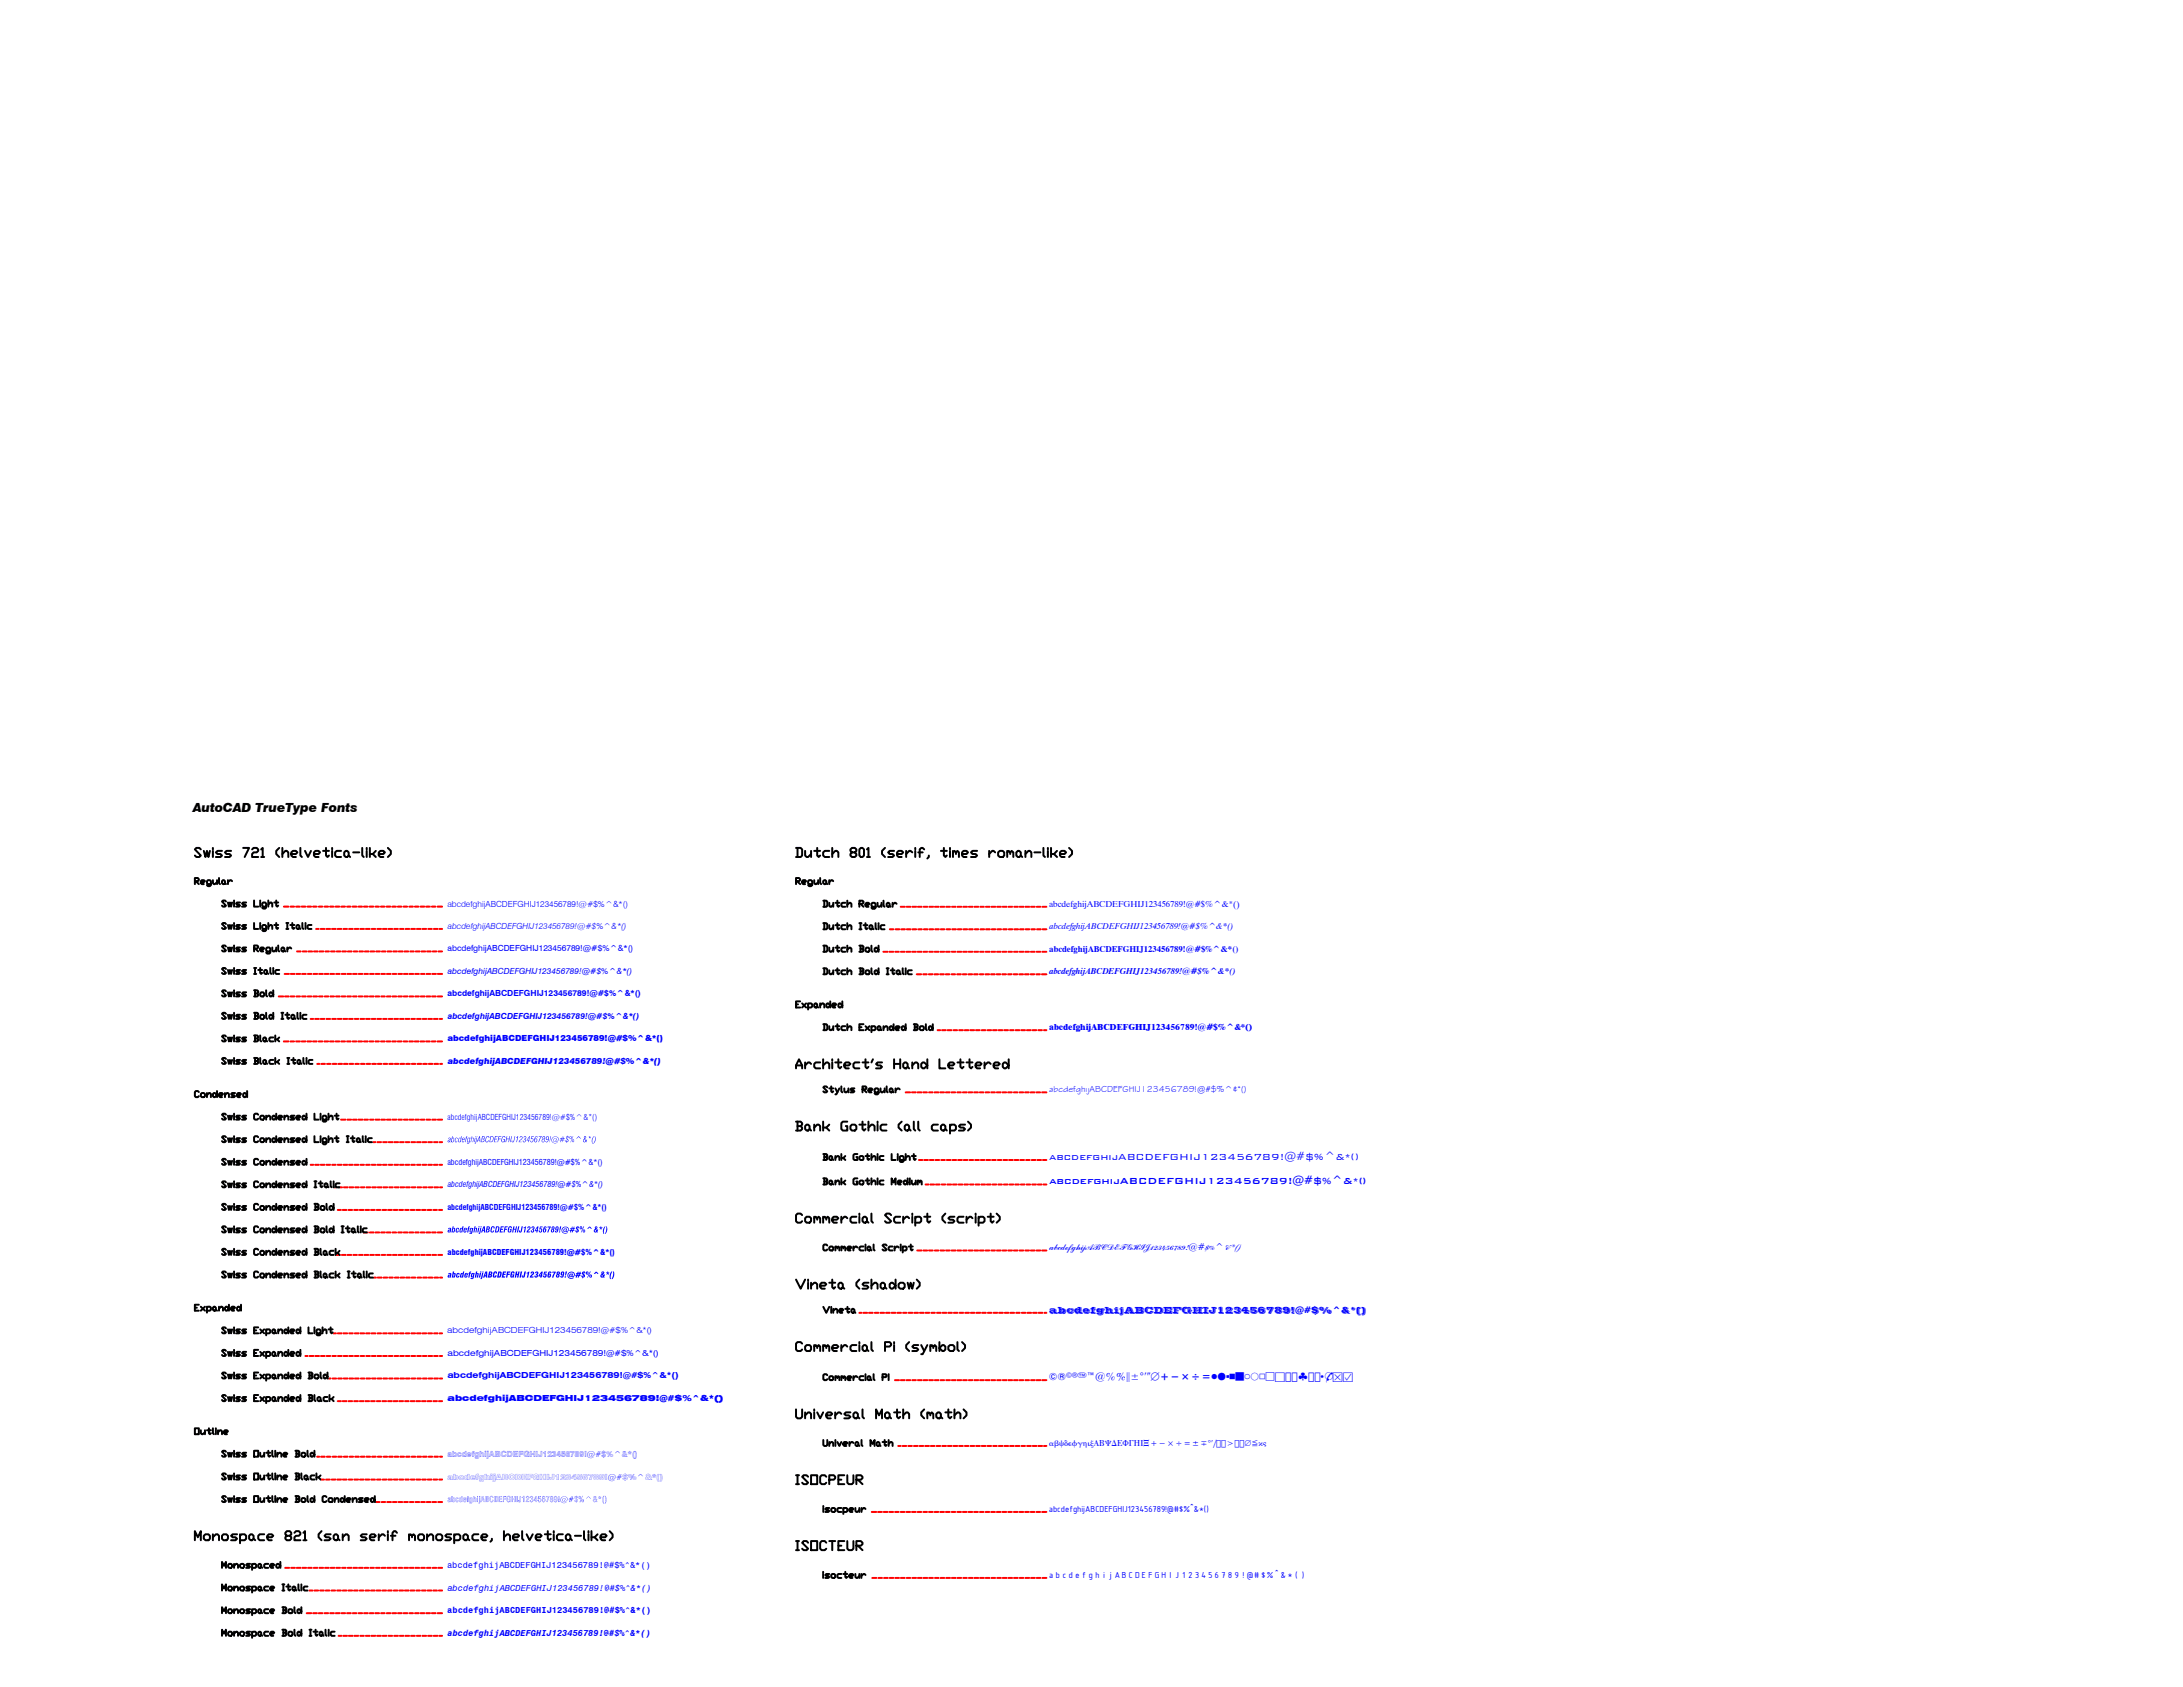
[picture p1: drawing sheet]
<svg xmlns="http://www.w3.org/2000/svg" width="279mm" height="216mm" viewBox="0 0 279 216" stroke-linecap="round" stroke-linejoin="round" font-family="sans-serif">
<defs><g id="words">
<text font-size="1.6" x="24.7" y="103.9">AutoCAD TrueType Fonts</text>
<g font-size="1.5" fill="#00f">
<text x="134.3" y="148.5">abcdefghijABCDEFGHIJ123456789!@#$%^&amp;*()</text>
<text x="134.3" y="151.6">abcdefghijABCDEFGHIJ123456789!@#$%^&amp;*()</text>
</g>
<text font-size="1.4" fill="#00f" x="134.2" y="176.6">abcdefghijABCDEFGHIJ123456789!@@$@@&amp;*()</text>
<g font-size="1.2" fill="#00f">
<text x="134.3" y="139.8">abcdefghijABCDEFGHIJ123456789!@#$%^&amp;*()</text>
<text x="134.3" y="160">abcdefghij</text>
<text x="139" y="160">ABCDEFGHIJ123456789!@#$%^&amp;*()</text>
<text x="134.3" y="168">abcdefghijABCDEFGHIJ123456789!@#$%^&amp;*()</text>
<text x="134.2" y="193.5">abcdefghijABCDEFGHIJ123456789!@#$%^&amp;*()</text>
<text x="134.1" y="201.9">abcdefghijABCDEFGHIJ123456789!@#$%^&amp;*()</text>
</g>
<g font-size="1.1" fill="#00f">
<text x="57.3" y="116">abcdefghijABCDEFGHIJ123456789!@#$%^&amp;*()</text>
<text x="57.3" y="118.9">abcdefghijABCDEFGHIJ123456789!@#$%^&amp;*()</text>
<text x="134.3" y="116">abcdefghijABCDEFGHIJ123456789!@#$%^&amp;*()</text>
<text x="134.3" y="118.9">abcdefghijABCDEFGHIJ123456789!@#$%^&amp;*()</text>
<text x="57.3" y="121.8">abcdefghijABCDEFGHIJ123456789!@#$%^&amp;*()</text>
<text x="57.3" y="124.6">abcdefghijABCDEFGHIJ123456789!@#$%^&amp;*()</text>
<text x="134.3" y="121.8">abcdefghijABCDEFGHIJ123456789!@#$%^&amp;*()</text>
<text x="134.3" y="124.7">abcdefghijABCDEFGHIJ123456789!@#$%^&amp;*()</text>
<text x="57.3" y="127.5">abcdefghijABCDEFGHIJ123456789!@#$%^&amp;*()</text>
<text x="57.3" y="130.4">abcdefghijABCDEFGHIJ123456789!@#$%^&amp;*()</text>
<text x="134.3" y="131.8">abcdefghijABCDEFGHIJ123456789!@#$%^&amp;*()</text>
<text x="57.3" y="133.3">abcdefghijABCDEFGHIJ123456789!@#$%^&amp;*()</text>
<text x="57.3" y="136.2">abcdefghijABCDEFGHIJ123456789!@#$%^&amp;*()</text>
<text x="57.2" y="170.6">abcdefghijABCDEFGHIJ123456789!@#$%^&amp;*()</text>
<text x="57.3" y="173.5">abcdefghijABCDEFGHIJ123456789!@#$%^&amp;*()</text>
<text x="57.3" y="176.4">abcdefghijABCDEFGHIJ123456789!@#$%^&amp;*()</text>
<text x="57.3" y="179.3">abcdefghijABCDEFGHIJ123456789!@#$%^&amp;*()</text>
<text x="134.3" y="185.1">abcdefghijABCDEFGHIJ123456789!@@$@@&amp;*()</text>
<text x="57.3" y="189.3">abcdefghijABCDEFGHIJ123456789!@#$%^&amp;*()</text>
<text x="57.3" y="186.4">abcdefghijABCDEFGHIJ123456789!@#$%^&amp;*()</text>
<text x="57.2" y="200.7">abcdefghijABCDEFGHIJ123456789!@#$%^&amp;*()</text>
<text x="57.3" y="203.6">abcdefghijABCDEFGHIJ123456789!@#$%^&amp;*()</text>
<text x="57.2" y="206.5">abcdefghijABCDEFGHIJ123456789!@#$%^&amp;*()</text>
<text x="57.3" y="209.4">abcdefghijABCDEFGHIJ123456789!@#$%^&amp;*()</text>
</g>
<g font-size="1" fill="#00f">
<text x="57.3" y="143.3">abcdefghijABCDEFGHIJ123456789!@#$%^&amp;*()</text>
<text x="57.3" y="149.1">abcdefghijABCDEFGHIJ123456789!@#$%^&amp;*()</text>
<text x="57.3" y="146.2">abcdefghijABCDEFGHIJ123456789!@#$%^&amp;*()</text>
<text x="57.3" y="154.8">abcdefghijABCDEFGHIJ123456789!@#$%^&amp;*()</text>
<text x="57.3" y="151.9">abcdefghijABCDEFGHIJ123456789!@#$%^&amp;*()</text>
<text x="57.3" y="160.6">abcdefghijABCDEFGHIJ123456789!@#$%^&amp;*()</text>
<text x="57.3" y="157.7">abcdefghijABCDEFGHIJ123456789!@#$%^&amp;*()</text>
<text x="57.3" y="163.5">abcdefghijABCDEFGHIJ123456789!@#$%^&amp;*()</text>
<text x="57.3" y="192.2">abcdefghijABCDEFGHIJ123456789!@#$%^&amp;*()</text>
</g>
</g></defs>
<!-- layer: Leader -->
<g fill="none" stroke="#f00" stroke-width=".25">
<path d="M36.3 116h.6M37.2 116h.4M37.9 116h.5M38.6 116h.5M39.3 116h.5M40.1 116h.4M40.5 118.9h.3M40.8 116h.5M41 118.9h.5M41.5 116h.5M41.8 118.9h.5M42.2 116h.5"/>
<path d="M42.5 118.9h.5M43 116h.4M43.2 118.9h.5M43.7 116h.5M43.9 118.9h.5M44.4 116h.5M44.7 118.9h.5M45.1 116h.5M45.4 118.9h.5M45.9 116h.4M46.1 118.9h.5M46.6 116h.5"/>
<path d="M46.8 118.9h.5M47.3 116h.5M47.6 118.9h.4M48 116h.5M48.3 118.9h.5M48.8 116h.4M49 118.9h.5M49.5 116h.5M49.7 118.9h.5M50.2 116h.5M50.4 118.9h.5M50.9 116h.5"/>
<path d="M51.2 118.9h.5M51.7 116h.4M51.9 118.9h.5M52.4 116h.5M52.6 118.9h.5M53.1 116h.5M53.3 118.9h.5M53.8 116h.5M54.1 118.9h.5M54.5 116h.5M54.8 118.9h.5M55.3 116h.4"/>
<path d="M55.5 118.9h.5M56 116h.6M56.2 118.9h.4M113.9 118.9h.5M114.6 118.9h.5M115.3 116h.5M115.3 118.9h.5M116 116h.5M116.1 118.9h.5M116.8 116h.4M116.8 118.9h.5M117.5 116h.5"/>
<path d="M117.5 118.9h.5M118.2 116h.5M118.2 118.9h.5M118.9 116h.5M119 118.9h.5M119.7 116h.4M119.7 118.9h.5M120.4 116h.5M120.4 118.9h.5M121.1 116h.5M121.1 118.9h.5M121.8 116h.5"/>
<path d="M121.9 118.9h.5M122.6 116h.4M122.6 118.9h.5M123.3 116h.5M123.3 118.9h.5M124 116h.5M124 118.9h.5M124.7 116h.5M124.8 118.9h.4M125.5 116h.4M125.5 118.9h.5M126.2 116h.5"/>
<path d="M126.2 118.9h.5M126.9 116h.5M126.9 118.9h.5M127.6 116h.5M127.6 118.9h.5M128.3 116h.5M128.4 118.9h.4M129.1 116h.4M129.1 118.9h.5M129.8 116h.5M129.8 118.9h.5M130.5 116h.5"/>
<path d="M130.5 118.9h.5M131.2 116h.5M131.3 118.9h.4M132 116h.4M132 118.9h.5M132.7 116h.5M132.7 118.9h.5M133.4 116h.5M133.4 118.9h.5M35.7 127.5h.5M36.3 133.3h.6M36.4 124.6h.6"/>
<path d="M36.5 127.5h.5M37.2 133.3h.4M37.2 127.5h.5M37.2 124.6h.5M37.9 133.3h.5M37.9 127.5h.5M37.9 124.6h.5M38 121.8h.5M38.6 133.3h.5M38.7 127.5h.4M38.7 124.6h.4M38.7 121.8h.5"/>
<path d="M39.3 133.3h.5M39.4 127.5h.5M39.4 124.6h.5M39.5 121.8h.4M39.8 130.4h.3M40.1 133.3h.4M40.1 127.5h.5M40.1 124.6h.5M40.2 121.8h.5M40.3 130.4h.5M40.6 136.2h.3M40.8 133.3h.5"/>
<path d="M40.8 127.5h.5M40.8 124.6h.5M40.9 121.8h.5M41 130.4h.5M41.1 136.2h.5M41.5 133.3h.5M41.6 127.5h.4M41.6 124.6h.4M41.6 121.8h.5M41.8 130.4h.5M41.9 136.2h.4M42.2 133.3h.5"/>
<path d="M42.3 127.5h.5M42.3 124.6h.5M42.4 121.8h.4M42.5 130.4h.5M42.6 136.2h.5M43 133.3h.4M43 127.5h.5M43 124.6h.5M43.1 121.8h.5M43.2 130.4h.5M43.3 136.2h.5M43.7 133.3h.5"/>
<path d="M43.7 127.5h.5M43.7 124.6h.5M43.8 121.8h.5M43.9 130.4h.5M44 136.2h.5M44.4 133.3h.5M44.4 127.5h.5M44.5 124.6h.4M44.5 121.8h.5M44.7 130.4h.5M44.7 136.2h.5M45.1 133.3h.5"/>
<path d="M45.2 127.5h.4M45.2 124.6h.5M45.3 121.8h.4M45.4 130.4h.5M45.5 136.2h.4M45.9 133.3h.4M45.9 127.5h.5M45.9 124.6h.5M46 121.8h.5M46.1 130.4h.5M46.2 136.2h.5M46.6 133.3h.5"/>
<path d="M46.6 127.5h.5M46.6 124.6h.5M46.7 121.8h.5M46.8 130.4h.5M46.9 136.2h.5M47.3 133.3h.5M47.3 127.5h.5M47.4 124.6h.4M47.4 121.8h.5M47.6 130.4h.5M47.6 136.2h.5M48 133.3h.5"/>
<path d="M48.1 127.5h.4M48.1 124.6h.5M48.1 121.8h.5M48.3 130.4h.5M48.4 136.2h.4M48.8 133.3h.4M48.8 127.5h.5M48.8 124.6h.5M48.9 121.8h.4M49 130.4h.5M49.1 136.2h.5M49.5 133.3h.5"/>
<path d="M49.5 127.5h.5M49.5 124.6h.5M49.6 121.8h.5M49.7 130.4h.5M49.8 136.2h.5M50.2 133.3h.5M50.2 127.5h.5M50.3 124.6h.4M50.3 121.8h.5M50.5 130.4h.5M50.5 136.2h.5M50.9 133.3h.5"/>
<path d="M51 127.5h.4M51 124.6h.5M51 121.8h.5M51.2 130.4h.5M51.3 136.2h.4M51.7 133.3h.4M51.7 127.5h.5M51.7 124.6h.5M51.8 121.8h.4M51.9 130.4h.5M52 136.2h.5M52.4 133.3h.5"/>
<path d="M52.4 127.5h.5M52.4 124.6h.5M52.5 121.8h.5M52.6 130.4h.5M52.7 136.2h.5M53.1 133.3h.5M53.1 127.5h.5M53.1 124.6h.5M53.2 121.8h.5M53.4 130.4h.5M53.4 136.2h.5M53.8 133.3h.5"/>
<path d="M53.9 127.5h.4M53.9 124.6h.4M53.9 121.8h.5M54.1 130.4h.5M54.2 136.2h.4M54.5 133.3h.5M54.6 127.5h.5M54.6 124.6h.5M54.7 121.8h.4M54.8 130.4h.5M54.9 136.2h.5M55.3 133.3h.4"/>
<path d="M55.3 127.5h.5M55.3 124.6h.5M55.4 121.8h.5M55.5 130.4h.5M55.6 136.2h.5M56 133.3h.6M56 127.5h.6M56 124.6h.6M56.1 121.8h.5M56.3 130.4h.3M56.3 136.2h.3M113.1 121.8h.5"/>
<path d="M113.8 121.8h.5M114.6 121.8h.4M115.3 121.8h.5M115.9 139.8h.6M116 121.8h.5M116.7 139.8h.5M116.7 121.8h.5M117.3 124.7h.6M117.4 139.8h.5M117.5 121.8h.4M118.2 124.7h.4M118.2 139.8h.4"/>
<path d="M118.2 121.8h.5M118.9 124.7h.5M118.9 139.8h.5M118.9 121.8h.5M119.6 124.7h.5M119.6 139.8h.5M119.6 121.8h.5M120 131.8h.3M120.3 124.7h.5M120.3 139.8h.5M120.4 121.8h.4M120.6 131.8h.5"/>
<path d="M121 124.7h.5M121.1 139.8h.4M121.1 121.8h.5M121.3 131.8h.5M121.8 124.7h.4M121.8 139.8h.5M121.8 121.8h.5M122 131.8h.5M122.5 124.7h.5M122.5 139.8h.5M122.5 121.8h.5M122.8 131.8h.4"/>
<path d="M123.2 124.7h.5M123.2 139.8h.5M123.3 121.8h.4M123.5 131.8h.5M123.9 124.7h.5M124 139.8h.4M124 121.8h.5M124.2 131.8h.5M124.7 124.7h.4M124.7 139.8h.5M124.7 121.8h.5M124.9 131.8h.5"/>
<path d="M125.4 124.7h.5M125.4 139.8h.5M125.4 121.8h.5M125.7 131.8h.4M126.1 124.7h.5M126.1 139.8h.5M126.2 121.8h.4M126.4 131.8h.5M126.8 124.7h.5M126.9 139.8h.4M126.9 121.8h.5M127.1 131.8h.5"/>
<path d="M127.6 124.7h.4M127.6 139.8h.5M127.6 121.8h.5M127.8 131.8h.5M128.3 124.7h.5M128.3 139.8h.5M128.3 121.8h.5M128.5 131.8h.5M129 124.7h.5M129 139.8h.5M129.1 121.8h.4M129.3 131.8h.4"/>
<path d="M129.7 124.7h.5M129.8 139.8h.4M129.8 121.8h.5M130 131.8h.5M130.5 124.7h.4M130.5 139.8h.5M130.5 121.8h.5M130.7 131.8h.5M131.2 124.7h.5M131.2 139.8h.5M131.2 121.8h.5M131.4 131.8h.5"/>
<path d="M131.9 124.7h.5M131.9 139.8h.5M131.9 121.8h.5M132.2 131.8h.4M132.6 124.7h.5M132.6 139.8h.5M132.7 121.8h.4M132.9 131.8h.5M133.4 124.7h.5M133.4 139.8h.5M133.4 121.8h.5M133.6 131.8h.3"/>
<path d="M39.8 149.1h.3M40.3 149.1h.5M41 149.1h.5M41.8 149.1h.5M42.5 149.1h.5M42.8 151.9h.2M43.2 154.8h.4M43.2 149.1h.5M43.3 151.9h.5M43.7 143.3h.5M43.9 154.8h.5M43.9 149.1h.5"/>
<path d="M44 151.9h.5M44.5 143.3h.4M44.6 154.8h.5M44.7 149.1h.5M44.7 151.9h.5M45.2 143.3h.5M45.3 154.8h.5M45.4 149.1h.5M45.5 151.9h.4M45.9 143.3h.5M46 154.8h.5M46.1 149.1h.5"/>
<path d="M46.2 151.9h.5M46.5 157.7h.6M46.6 143.3h.5M46.8 154.8h.5M46.8 149.1h.5M46.9 151.9h.5M47.3 157.7h.5M47.4 143.3h.4M47.5 154.8h.5M47.6 149.1h.5M47.6 151.9h.5M47.7 146.2h.4"/>
<path d="M48.1 157.7h.4M48.1 143.3h.5M48.2 154.8h.5M48.3 149.1h.5M48.3 146.2h.5M48.4 151.9h.4M48.8 157.7h.5M48.8 143.3h.5M48.9 154.8h.5M49 149.1h.5M49 146.2h.5M49.1 151.9h.5"/>
<path d="M49.5 157.7h.5M49.5 143.3h.5M49.7 154.8h.5M49.7 149.1h.5M49.7 146.2h.5M49.8 151.9h.5M50.2 157.7h.5M50.2 143.3h.5M50.4 154.8h.5M50.5 149.1h.5M50.5 146.2h.5M50.5 151.9h.5"/>
<path d="M51 157.7h.4M51 143.3h.4M51.1 154.8h.5M51.2 149.1h.5M51.2 146.2h.5M51.3 151.9h.4M51.7 157.7h.5M51.7 143.3h.5M51.8 154.8h.5M51.9 149.1h.5M51.9 146.2h.5M52 151.9h.5"/>
<path d="M52.4 157.7h.5M52.4 143.3h.5M52.6 154.8h.5M52.6 149.1h.5M52.6 146.2h.5M52.7 151.9h.5M53.1 157.7h.5M53.1 143.3h.5M53.3 154.8h.5M53.4 149.1h.4M53.4 146.2h.5M53.4 151.9h.5"/>
<path d="M53.9 157.7h.4M53.9 143.3h.4M54 154.8h.5M54.1 149.1h.5M54.1 146.2h.5M54.2 151.9h.4M54.6 157.7h.5M54.6 143.3h.5M54.7 154.8h.5M54.8 149.1h.5M54.8 146.2h.5M54.9 151.9h.5"/>
<path d="M55.3 157.7h.5M55.3 143.3h.5M55.5 154.8h.4M55.5 149.1h.5M55.5 146.2h.5M55.6 151.9h.5M56 157.7h.6M56 143.3h.6M56.2 154.8h.4M56.2 149.1h.4M56.3 146.2h.3M56.3 151.9h.3"/>
<path d="M117.6 148.5h.5M118.3 148.5h.5M118.5 151.6h.3M119 148.5h.5M119.1 151.6h.5M119.7 148.5h.5M119.8 151.6h.5M120.5 148.5h.4M120.5 151.6h.5M121.2 148.5h.5M121.2 151.6h.5M121.9 148.5h.5"/>
<path d="M122 151.6h.5M122.6 148.5h.5M122.7 151.6h.5M123.3 148.5h.5M123.4 151.6h.5M124.1 148.5h.5M124.1 151.6h.5M124.8 148.5h.5M124.9 151.6h.5M125.5 148.5h.5M125.6 151.6h.5M126.2 148.5h.5"/>
<path d="M126.3 151.6h.5M127 148.5h.5M127 151.6h.5M127.7 148.5h.5M127.8 151.6h.4M128.4 148.5h.5M128.5 151.6h.5M129.1 148.5h.5M129.2 151.6h.5M129.9 148.5h.5M129.9 151.6h.5M130.6 148.5h.5"/>
<path d="M130.6 151.6h.5M131.3 148.5h.5M131.4 151.6h.5M132 148.5h.5M132.1 151.6h.5M132.8 148.5h.5M132.8 151.6h.5M133.5 148.5h.4M133.5 151.6h.4M39.1 173.5h.3M39.6 173.5h.5M40.4 173.5h.4"/>
<path d="M41.1 173.5h.5M41.8 173.5h.5M42 176.4h.3M42.5 173.5h.5M42.6 176.4h.4M42.7 170.6h.3M43 160.6h.5M43.2 179.3h.4M43.2 170.6h.5M43.3 173.5h.4M43.3 176.4h.5M43.8 160.6h.4"/>
<path d="M43.9 179.3h.5M43.9 170.6h.5M44 173.5h.5M44 176.4h.5M44.5 160.6h.5M44.6 179.3h.5M44.7 173.5h.5M44.7 170.6h.5M44.7 176.4h.5M45.2 160.6h.5M45.3 179.3h.5M45.4 173.5h.5"/>
<path d="M45.4 170.6h.5M45.4 176.4h.5M45.9 160.6h.5M46 179.3h.5M46.1 170.6h.5M46.2 173.5h.4M46.2 176.4h.4M46.7 160.6h.4M46.8 179.3h.5M46.8 170.6h.5M46.9 173.5h.5M46.9 176.4h.5"/>
<path d="M47.4 160.6h.5M47.5 179.3h.5M47.6 170.6h.5M47.6 173.5h.5M47.6 176.4h.5M47.8 163.5h.3M48.1 160.6h.5M48.2 179.3h.5M48.3 173.5h.5M48.3 170.6h.5M48.3 176.4h.5M48.4 163.5h.4"/>
<path d="M48.8 160.6h.5M48.9 179.3h.5M49 173.5h.5M49 170.6h.5M49.1 176.4h.4M49.1 163.5h.5M49.6 160.6h.4M49.7 179.3h.5M49.7 170.6h.5M49.8 173.5h.4M49.8 176.4h.5M49.8 163.5h.5"/>
<path d="M50.3 160.6h.5M50.4 179.3h.5M50.5 170.6h.5M50.5 173.5h.5M50.5 176.4h.5M50.5 163.5h.5M51 160.6h.5M51.1 179.3h.5M51.2 170.6h.5M51.2 173.5h.5M51.2 176.4h.5M51.3 163.5h.4"/>
<path d="M51.7 160.6h.5M51.8 179.3h.5M51.9 173.5h.5M51.9 170.6h.5M52 176.4h.4M52 163.5h.5M52.5 160.6h.4M52.6 179.3h.5M52.6 173.5h.5M52.6 170.6h.5M52.7 176.4h.5M52.7 163.5h.5"/>
<path d="M53.2 160.6h.5M53.3 179.3h.5M53.4 170.6h.5M53.4 173.5h.5M53.4 176.4h.5M53.4 163.5h.5M53.9 160.6h.5M54 179.3h.5M54.1 170.6h.5M54.1 173.5h.5M54.1 176.4h.5M54.2 163.5h.4"/>
<path d="M54.6 160.6h.5M54.7 179.3h.5M54.8 170.6h.5M54.8 173.5h.5M54.8 176.4h.5M54.9 163.5h.5M55.3 160.6h.5M55.5 179.3h.4M55.5 173.5h.5M55.5 170.6h.5M55.6 176.4h.5M55.6 163.5h.5"/>
<path d="M56.1 160.6h.5M56.2 179.3h.4M56.3 170.6h.3M56.3 176.4h.3M56.3 173.5h.3M56.3 163.5h.3M110 168h.3M110.5 168h.5M111.2 168h.5M112 168h.4M112.7 168h.5M113.4 168h.5"/>
<path d="M114.1 168h.5M114.5 176.6h.6M114.8 168h.5M115.3 176.6h.5M115.6 168h.4M116 176.6h.5M116.3 168h.5M116.8 176.6h.4M117 168h.5M117.4 160h.5M117.5 176.6h.5M117.7 168h.5"/>
<path d="M118.2 160h.5M118.2 176.6h.5M118.5 168h.4M118.9 160h.5M118.9 176.6h.5M119.2 168h.5M119.6 160h.5M119.6 176.6h.5M119.9 168h.5M120.4 160h.4M120.4 176.6h.4M120.6 168h.5"/>
<path d="M121.1 160h.5M121.1 176.6h.5M121.4 168h.4M121.8 160h.5M121.8 176.6h.5M122.1 168h.5M122.5 160h.5M122.5 176.6h.5M122.8 168h.5M123.3 160h.4M123.3 176.6h.4M123.5 168h.5"/>
<path d="M124 160h.5M124 176.6h.5M124.3 168h.4M124.7 160h.5M124.7 176.6h.5M125 168h.5M125.4 160h.5M125.4 176.6h.5M125.7 168h.5M126.1 160h.5M126.2 176.6h.4M126.4 168h.5"/>
<path d="M126.9 160h.4M126.9 176.6h.5M127.2 168h.4M127.6 160h.5M127.6 176.6h.5M127.9 168h.5M128.3 160h.5M128.3 176.6h.5M128.6 168h.5M129 160h.5M129.1 176.6h.4M129.3 168h.5"/>
<path d="M129.8 160h.4M129.8 176.6h.5M130.1 168h.4M130.5 160h.5M130.5 176.6h.5M130.8 168h.5M131.2 160h.5M131.2 176.6h.5M131.5 168h.5M131.9 160h.5M132 176.6h.4M132.2 168h.5"/>
<path d="M132.7 160h.4M132.7 176.6h.5M132.9 168h.5M133.4 160h.5M133.4 176.6h.5M133.7 168h.2M40.6 186.4h.3M41.1 189.3h.4M41.1 186.4h.5M41.7 189.3h.5M41.8 186.4h.5M42.4 189.3h.5"/>
<path d="M42.6 186.4h.4M43.2 189.3h.5M43.3 186.4h.5M43.9 189.3h.5M44 186.4h.5M44.6 189.3h.5M44.7 186.4h.5M45.3 189.3h.5M45.5 186.4h.4M46.1 189.3h.5M46.2 186.4h.5M46.8 189.3h.5"/>
<path d="M46.9 186.4h.5M47.5 189.3h.5M47.6 186.4h.5M48.1 192.2h.5M48.2 189.3h.5M48.4 186.4h.4M48.8 192.2h.5M49 189.3h.5M49.1 186.4h.5M49.6 192.2h.4M49.7 189.3h.5M49.8 186.4h.5"/>
<path d="M50.3 192.2h.5M50.4 189.3h.5M50.5 186.4h.5M51 192.2h.5M51.1 189.3h.5M51.2 186.4h.5M51.7 192.2h.5M51.9 189.3h.4M52 186.4h.4M52.5 192.2h.4M52.6 189.3h.5M52.7 186.4h.5"/>
<path d="M53.2 192.2h.5M53.3 189.3h.5M53.4 186.4h.5M53.9 192.2h.5M54 189.3h.5M54.1 186.4h.5M54.6 192.2h.5M54.7 189.3h.5M54.8 186.4h.5M55.3 192.2h.5M55.5 189.3h.5M55.6 186.4h.5"/>
<path d="M56.1 192.2h.5M56.2 189.3h.4M56.3 186.4h.3M111.6 193.5h.5M112.4 193.5h.5M113.1 193.5h.5M113.8 193.5h.5M114.6 193.5h.4M115 185.1h.3M115.3 193.5h.5M115.5 185.1h.5M116 193.5h.5"/>
<path d="M116.3 185.1h.4M116.7 193.5h.5M117 185.1h.5M117.4 193.5h.5M117.7 185.1h.5M118.2 193.5h.4M118.4 185.1h.5M118.9 193.5h.5M119.1 185.1h.5M119.6 193.5h.5M119.9 185.1h.4M120.3 193.5h.5"/>
<path d="M120.6 185.1h.5M121.1 193.5h.4M121.3 185.1h.5M121.8 193.5h.5M122 185.1h.5M122.5 193.5h.5M122.8 185.1h.4M123.2 193.5h.5M123.5 185.1h.5M124 193.5h.4M124.2 185.1h.5M124.7 193.5h.5"/>
<path d="M124.9 185.1h.5M125.4 193.5h.5M125.7 185.1h.4M126.1 193.5h.5M126.4 185.1h.5M126.9 193.5h.4M127.1 185.1h.5M127.6 193.5h.5M127.8 185.1h.5M128.3 193.5h.5M128.6 185.1h.4M129 193.5h.5"/>
<path d="M129.3 185.1h.5M129.8 193.5h.4M130 185.1h.5M130.5 193.5h.5M130.7 185.1h.5M131.2 193.5h.5M131.5 185.1h.4M131.9 193.5h.5M132.2 185.1h.5M132.7 193.5h.4M132.9 185.1h.5M133.4 193.5h.5"/>
<path d="M133.6 185.1h.3M36.5 200.7h.5M37.3 200.7h.4M38 200.7h.5M38.7 200.7h.5M39.3 206.5h.5M39.4 200.7h.5M39.6 203.6h.4M40.1 206.5h.5M40.2 200.7h.4M40.2 203.6h.5M40.8 206.5h.5"/>
<path d="M40.9 200.7h.5M41 203.6h.5M41.5 206.5h.5M41.6 200.7h.5M41.7 203.6h.5M42.3 206.5h.4M42.3 200.7h.5M42.4 203.6h.5M43 206.5h.5M43 200.7h.5M43.1 203.6h.5M43.3 209.4h.4"/>
<path d="M43.7 206.5h.5M43.8 200.7h.4M43.9 203.6h.5M43.9 209.4h.5M44.4 206.5h.5M44.5 200.7h.5M44.6 203.6h.5M44.6 209.4h.5M45.2 206.5h.4M45.2 200.7h.5M45.3 203.6h.5M45.4 209.4h.5"/>
<path d="M45.9 206.5h.5M45.9 200.7h.5M46 203.6h.5M46.1 209.4h.5M46.6 206.5h.5M46.7 200.7h.4M46.8 203.6h.5M46.8 209.4h.5M47.3 206.5h.5M47.4 200.7h.5M47.5 203.6h.5M47.5 209.4h.5"/>
<path d="M48 206.5h.5M48.1 200.7h.5M48.2 203.6h.5M48.3 209.4h.5M48.8 206.5h.4M48.8 200.7h.5M48.9 203.6h.5M49 209.4h.5M49.5 206.5h.5M49.6 200.7h.4M49.7 203.6h.4M49.7 209.4h.5"/>
<path d="M50.2 206.5h.5M50.3 200.7h.5M50.4 203.6h.5M50.4 209.4h.5M50.9 206.5h.5M51 200.7h.5M51.1 203.6h.5M51.2 209.4h.5M51.7 206.5h.4M51.7 200.7h.5M51.8 203.6h.5M51.9 209.4h.5"/>
<path d="M52.4 206.5h.5M52.5 200.7h.4M52.5 203.6h.5M52.6 209.4h.5M53.1 206.5h.5M53.2 200.7h.5M53.3 203.6h.4M53.3 209.4h.5M53.8 206.5h.5M53.9 200.7h.5M54 203.6h.5M54.1 209.4h.5"/>
<path d="M54.6 206.5h.4M54.6 200.7h.5M54.7 203.6h.5M54.8 209.4h.5M55.3 206.5h.5M55.4 200.7h.4M55.4 203.6h.5M55.5 209.4h.5M56 206.5h.6M56.1 200.7h.5M56.2 203.6h.4M56.2 209.4h.4"/>
<path d="M111.6 201.9h.6M112.4 201.9h.5M113.1 201.9h.5M113.9 201.9h.4M114.6 201.9h.5M115.3 201.9h.5M116 201.9h.5M116.8 201.9h.4M117.5 201.9h.5M118.2 201.9h.5M118.9 201.9h.5M119.7 201.9h.4"/>
<path d="M120.4 201.9h.5M121.1 201.9h.5M121.8 201.9h.5M122.5 201.9h.5M123.3 201.9h.4M124 201.9h.5M124.7 201.9h.5M125.4 201.9h.5M126.2 201.9h.4M126.9 201.9h.5M127.6 201.9h.5M128.3 201.9h.5"/>
<path d="M129.1 201.9h.4M129.8 201.9h.5M130.5 201.9h.5M131.2 201.9h.5M132 201.9h.4M132.7 201.9h.5M133.4 201.9h.5"/>
</g>
<!-- layer: Text -->
<g fill="none" stroke="#000" stroke-width=".25">
<path d="M24.9 112.8h.4l.1-.3-.1-.1h-.4v.7M25.1 112.8l.3 .3M25.7 108.7l-.2-.2h-.4l-.2 .2 .8 .8-.2 .2h-.4l-.2-.2M25.7 112.9h.4l.1-.1-.1-.2h-.3l-.1 .2v.2l.1 .1h.3M26.1 108.9l.2 .8 .2-.8 .2 .8 .2-.8M27 113.1h-.4l-.1-.1v-.2l.1-.2h.3l.1 .2v.5l-.1 .1h-.3l-.1-.1M27.2 112.6v.4l.2 .1h.1l.3-.2M27.2 108.5v.2M27.2 108.9v.8M27.8 112.6v.5M28 112.4v.6l.2 .1M28.4 108.9h-.6l-.2 .2 .2 .2h.4l.2 .2-.2 .2h-.6"/>
<path d="M28.4 112.8l.1-.2 .3 .2v.2l-.1 .1-.3-.1zM28.8 113l.1 .1M28.9 115.4l-.1-.2h-.3l-.1 .2 .5 .5-.1 .1h-.3l-.1-.1M28.9 118.3l-.1-.2h-.3l-.1 .2 .5 .5-.1 .1h-.3l-.1-.1M29.2 115.5l.1 .5 .1-.5 .2 .5 .1-.5M29.2 118.4l.1 .5 .1-.5 .2 .5 .1-.5M29.2 112.6v.5M29.6 108.9h-.6l-.2 .2 .2 .2h.4l.2 .2-.2 .2h-.6M29.7 112.8l-.3-.2-.2 .3M30 115.2v.2M30 115.5v.5M30 118.1v.2"/>
<path d="M30 118.4v.5M30.7 115.5h-.4l-.1 .1 .1 .2h.3l.1 .1-.1 .1h-.4M30.7 118.4h-.4l-.1 .1 .5 .3-.1 .1h-.4M31.1 108.5h.8l-.6 1.2M31.5 115.5h-.4l-.1 .1 .5 .3-.1 .1h-.4M31.5 118.4h-.4l-.1 .1 .1 .1h.3l.1 .2-.1 .1h-.4M32.3 108.7l.2-.2h.4l.1 .2v.2l-.1 .2h-.4l-.2 .2v.4h.7M32.5 115.2v.8h.5M32.5 118.1v.8h.5M33.3 115.2v.2M33.3 115.5v.5M33.3 118.1v.2"/>
<path d="M33.3 118.4v.5M33.4 108.7l.2-.2v1.2M33.4 109.7h.4M34.1 116h-.4l-.1-.1v-.3l.1-.1h.2l.2 .1v.6l-.2 .1h-.2l-.1-.1M34.1 118.9h-.4l-.1-.1v-.3l.1-.1h.2l.2 .1v.5l-.2 .2h-.2l-.1-.2M34.3 115.8l.3-.3h.1l.1 .1v.4M34.3 118.6l.3-.2h.1l.1 .1v.4M34.3 115.2v.8M34.3 118.1v.8M35.1 115.5h.5M35.1 118.4h.5M35.4 115.2v.7l.1 .1 .1-.1"/>
<path d="M35.4 118.1v.7l.1 .1 .1-.1M35.7 108.5l-.3 .4v.4l.3 .4M36.1 109.3l.4-.4h.2l.2 .2v.6M36.1 108.5v1.2M36.6 118.1h.3M36.6 118.9h.3M36.8 118.1v.8M37.2 118.4h.5M37.3 109.3h.6l.2-.2-.2-.2h-.4l-.2 .2v.4l.2 .2h.4M37.4 118.1v.7l.2 .1 .1-.1M37.9 118.5l.3-.1 .1 .1v.3l-.2 .1-.2-.1zM38.3 118.8l.1 .1"/>
<path d="M38.4 108.5v1l.2 .2M38.7 118.1v.7l.1 .1M39 108.9l.4 .8 .4-.8M39.1 118.1v.2M39.1 118.4v.5M39.9 118.4h-.4l-.1 .1v.3l.1 .1h.4M40.2 109.3h.6l.2-.2-.2-.2h-.4l-.2 .2v.4l.2 .2h.4M41.3 108.9h.8M41.7 108.5v1l.2 .2 .2-.2M42.5 108.5v.2M42.5 108.9v.8M43.7 108.9h-.6l-.2 .2v.4l.2 .2h.6"/>
<path d="M44.2 108.9h.2l.2 .2v.4l-.2 .2h-.2l-.1-.2v-.4zM44.6 109.5l.2 .2M45.2 109.1h.8M46.4 108.5v1l.2 .2M46.9 108.5v.2M46.9 108.9v.8M47.3 108.5v1.2M47.7 109.3l.4 .4M48.1 108.9l-.4 .4h-.4M48.5 109.3h.6l.2-.2-.2-.2h-.4l-.2 .2v.4l.2 .2h.4M49.6 108.5l.4 .4v.4l-.4 .4M101.9 108.5h.6l.2 .2v.8l-.2 .2h-.6"/>
<path d="M101.9 112.8h.4l.1-.3-.1-.1h-.4v.7M102 112.8l.4 .3M102.1 108.5v1.2M102.7 112.9h.3l.2-.1-.2-.2h-.2l-.1 .2v.2l.1 .1h.2M103 108.9v.6l.2 .2h.2l.4-.4M103.8 108.9v.8M104 113.1h-.4l-.2-.1v-.2l.2-.2h.2l.2 .2v.5l-.2 .1h-.2l-.2-.1M104.2 112.6v.4l.1 .1h.2l.2-.2M104.2 108.9h.8M104.6 108.5v1l.2 .2 .2-.2M104.7 112.6v.5M105 112.4v.6l.1 .1"/>
<path d="M105.4 112.8l.2-.2 .2 .2v.2l-.3 .1-.1-.1zM105.4 115.3h.4l.1 .1v.5l-.1 .1h-.4M105.4 118.1h.4l.1 .2v.5l-.1 .1h-.4M105.5 115.3v.7M105.5 118.1v.8M105.8 113l.1 .1M106.1 108.9h-.5l-.2 .2v.4l.2 .2h.5M106.1 115.5v.4l.2 .1h.1l.2-.2M106.1 118.4v.4l.2 .1h.1l.2-.2M106.1 112.6v.5M106.5 109.3l.4-.4h.2l.2 .2v.6M106.5 108.5v1.2"/>
<path d="M106.6 112.8l-.2-.2-.3 .3M106.6 115.5v.5M106.6 118.4v.5M106.9 118.4h.5M106.9 115.5h.5M107.2 115.3v.6l.1 .1 .1-.1M107.2 118.1v.7l.1 .1 .1-.1M108.2 115.5h-.4l-.1 .2v.2l.1 .1h.4M108.2 118.4h-.4l-.1 .1v.3l.1 .1h.4M108.4 115.8l.3-.3h.1l.2 .2v.3M108.4 118.7l.3-.3h.1l.2 .1v.4M108.4 115.3v.7"/>
<path d="M108.4 118.1v.8M109 109.1l-.2-.2v-.2l.2-.2h.4l.2 .2v.2l-.2 .2h-.4l-.2 .2v.2l.2 .2h.4l.2-.2v-.2l-.2-.2M110 108.7l.2-.2h.2l.2 .2v.8l-.2 .2h-.2l-.2-.2zM110 115.7h.4l.1-.3-.1-.1h-.4v.7M110 118.1h.3M110 118.9h.3M110.1 115.7l.4 .3M110.1 118.1v.8M110.5 118.4h.5M110.8 115.8h.4l.1-.1-.1-.2h-.3l-.1 .2v.2l.1 .1h.3M110.8 118.1v.7l.1 .1 .1-.1M111 108.7l.2-.2v1.2"/>
<path d="M111 109.7h.3M111.3 118.5l.1-.1 .3 .1v.3l-.2 .1-.2-.1zM111.7 118.8l.1 .1M112.1 116h-.4l-.2-.1v-.2l.2-.2h.2l.2 .2v.5l-.2 .1h-.2l-.2-.1M112.1 118.1v.7l.1 .1M112.3 115.5v.4l.1 .1h.2l.2-.2M112.4 118.1v.2M112.4 118.4v.5M112.8 115.5v.5M113.1 115.3v.6l.1 .1M113.2 118.4h-.4l-.1 .1v.3l.1 .1h.4M113.3 108.5l-.4 .4v.4l.4 .4"/>
<path d="M113.5 115.7l.2-.2 .2 .2v.2l-.3 .1-.1-.1zM113.9 115.9l.1 .1M114.2 115.5v.5M114.4 108.9h-.5l-.2 .2 .2 .2h.3l.2 .2-.2 .2h-.5M114.8 115.7l-.3-.2-.3 .3M114.8 109.3h.6l.2-.2-.2-.2h-.4l-.2 .2v.4l.2 .2h.4M116 108.9v.8M116.8 109.1l-.2-.2h-.2l-.4 .4M117.1 108.5v.2M117.1 108.9v.8M117.5 109.1h.6M118.3 108.7l-.2-.2h-.2l-.2 .2v1"/>
<path d="M118.9 109.5v.2l-.2 .2M120.4 108.9h.8M120.8 108.5v1l.2 .2 .2-.2M121.6 108.5v.2M121.6 108.9v.8M122 109.1l.2-.2 .2 .2v.2M122 108.9v.8M122.4 109.1l.1-.2 .2 .2v.6M123.1 109.3h.6l.2-.2-.2-.2h-.4l-.2 .2v.4l.2 .2h.4M125.1 108.9h-.6l-.2 .2 .2 .2h.4l.2 .2-.2 .2h-.6M126.6 108.9v.8M127.4 109.1l-.2-.2h-.2l-.4 .4"/>
<path d="M127.7 109.1l.3-.2h.3l.2 .2v.4l-.2 .2h-.3l-.3-.2zM128.9 109.1l.2-.2 .2 .2v.2M128.9 108.9v.8M129.3 109.1l.2-.2 .2 .2v.6M130.3 108.9h.2l.1 .2v.4l-.1 .2h-.2l-.2-.2v-.4zM130.6 109.5l.2 .2M131.2 109.3l.4-.4h.2l.2 .2v.6M131.2 108.9v.8M132.4 109.1h.8M133.5 108.5v1l.2 .2M134.1 108.5v.2M134.1 108.9v.8"/>
<path d="M134.5 108.5v1.2M134.9 109.3l.4 .4M135.3 108.9l-.4 .4h-.4M135.7 109.3h.6l.1-.2-.1-.2h-.4l-.2 .2v.4l.2 .2h.4M136.8 108.5l.4 .4v.4l-.4 .4M25.4 139.8l-.1-.2h-.2l-.2 .2v.5l.2 .1h.2l.1-.1M26.5 139.9v.5M27.8 139.6v.8M28.8 139.9v.5M28.9 121.1l-.1-.1h-.3l-.1 .1 .5 .5-.1 .2h-.3l-.1-.2M28.9 124l-.1-.1h-.3l-.1 .1 .5 .5-.1 .1h-.3l-.1-.1M28.9 126.9l-.1-.2h-.3l-.1 .2 .5 .5-.1 .1h-.3l-.1-.1"/>
<path d="M28.9 129.7l-.1-.1h-.3l-.1 .1 .5 .6-.1 .1h-.3l-.1-.1M28.9 132.6l-.1-.1h-.3l-.1 .1 .5 .6-.1 .1h-.3l-.1-.1M28.9 135.5l-.1-.1h-.3l-.1 .1 .5 .5-.1 .2h-.3l-.1-.2M29.2 121.3l.1 .5 .1-.5 .2 .5 .1-.5M29.2 124.1l.1 .5 .1-.5 .2 .5 .1-.5M29.2 127l.1 .5 .1-.5 .2 .5 .1-.5M29.2 129.9l.1 .5 .1-.5 .2 .5 .1-.5M29.2 132.8l.1 .5 .1-.5 .2 .5 .1-.5M29.2 135.7l.1 .5 .1-.5 .2 .5 .1-.5M30 121v.1M30 121.3v.5M30 123.9v.1"/>
<path d="M30 124.1v.5M30 126.7v.2M30 127v.5M30 129.6v.1M30 129.9v.5M30 132.5v.1M30 132.8v.5M30 135.4v.1M30 135.7v.5M30.1 139.9h-.4l-.1 .1 .1 .2h.3l.1 .1-.1 .1h-.4M30.7 121.3h-.4l-.1 .1 .5 .2-.1 .2h-.4M30.7 124.1h-.4l-.1 .2 .5 .2-.1 .1h-.4"/>
<path d="M30.7 127h-.4l-.1 .1 .5 .3-.1 .1h-.4M30.7 129.9h-.4l-.1 .1 .1 .1h.3l.1 .2-.1 .1h-.4M30.7 132.8h-.4l-.1 .1 .5 .3-.1 .1h-.4M30.7 135.7h-.4l-.1 .1 .5 .2-.1 .2h-.4M31.5 121.3h-.4l-.1 .1 .1 .1h.3l.1 .1-.1 .2h-.4M31.5 124.1h-.4l-.1 .2 .1 .1h.3l.1 .1-.1 .1h-.4M31.5 127h-.4l-.1 .1 .5 .3-.1 .1h-.4M31.5 129.9h-.4l-.1 .1 .1 .1h.3l.1 .2-.1 .1h-.4M31.5 132.8h-.4l-.1 .1 .1 .1h.3l.1 .2-.1 .1h-.4M31.5 135.7h-.4l-.1 .1 .1 .1h.3l.1 .1-.1 .2h-.4M31.6 139.6v.8M32.5 121.4h.4l.1-.3-.1-.1h-.4v.8"/>
<path d="M32.5 126.7h.4l.1 .2-.1 .2M32.5 129.6h.4l.1 .1-.1 .3M32.5 132.5h.4l.1 .1-.1 .3M32.5 135.4h.4l.1 .1-.1 .3M32.5 123.9h.3M32.5 124.6h.3M32.6 127.1h.3l.1 .3-.1 .1h-.4M32.6 130h.3l.1 .3-.1 .1h-.4M32.6 132.9h.3l.1 .3-.1 .1h-.4M32.6 135.8h.3l.1 .2-.1 .2h-.4M32.6 121.4l.4 .4M32.6 123.9v.7"/>
<path d="M32.6 126.7v.8M32.6 129.6v.8M32.6 132.5v.8M32.6 135.4v.8M33 124.1h.6M33.3 121.5h.4l.1-.1-.1-.1h-.3l-.1 .1v.2l.1 .2h.3M33.3 123.9v.6l.1 .1 .2-.1M33.3 130l.1-.1h.3l.1 .1v.3l-.1 .1h-.3l-.1-.1zM33.3 132.5v.7l.1 .1M33.3 135.4v.6l.1 .2M33.4 127h.3l.1 .1v.3l-.1 .1h-.3l-.1-.1v-.3zM33.8 132.8l.3 .1v.3l-.2 .1-.2-.1v-.3z"/>
<path d="M33.8 135.7l.3 .1v.2l-.2 .2-.2-.2v-.2zM33.9 124.1l.3 .2v.2l-.1 .1-.3-.1v-.2zM34.1 126.7v.7l.1 .1M34.1 129.6v.7l.1 .1M34.1 133.2l.1 .1M34.1 136l.1 .2M34.2 124.5l.1 .1M34.6 121.8h-.4l-.1-.2v-.2l.1-.1h.3l.1 .1v.5l-.1 .1h-.3l-.1-.1M34.6 123.9v.6l.1 .1M34.6 127h.1l.3 .3-.3 .2-.2-.1v-.3zM34.6 129.9h.1l.3 .2-.3 .3-.2-.1v-.3zM34.8 121.3v.3l.2 .2h.1l.3-.3"/>
<path d="M35 132.8h-.4l-.1 .1v.3l.1 .1h.4M35 135.7h-.4l-.1 .1v.2l.1 .2h.4M35 123.9v.1M35 124.1v.5M35 126.7v.8M35 129.6v.8M35.2 132.5v.8M35.2 135.4v.8M35.4 121.3v.5M35.5 133l.2 .3M35.5 135.9l.2 .3M35.6 121v.6l.1 .2"/>
<path d="M35.7 124.1h-.3l-.2 .2v.2l.2 .1h.3M35.7 132.8l-.2 .2h-.3M35.7 135.7l-.2 .2h-.3M36 121.4l.3-.1 .1 .1v.2l-.3 .2-.1-.2zM36 129.6h.3M36 130.4h.3M36.1 129.6v.8M36.4 121.6l.1 .2M36.5 129.9h.5M36.8 129.6v.7l.1 .1 .1-.1M36.8 121.3v.5M36.8 135.4h.2"/>
<path d="M36.8 136.2h.2M36.9 135.4v.8M37.3 121.4l-.3-.1-.2 .2M37.3 130l.3-.1 .1 .1v.3l-.3 .1-.1-.1zM37.3 135.7h.5M37.6 135.4v.6l.1 .2 .1-.2M37.7 130.3l.1 .1M38.1 129.6v.7l.1 .1M38.2 135.7l.2 .1v.2l-.1 .2-.2-.2v-.2zM38.4 129.6v.1M38.4 129.9v.5M38.4 136l.2 .2"/>
<path d="M38.8 135.4v.6l.2 .2M39.2 129.9h-.4l-.1 .1v.3l.1 .1h.4M39.2 135.4v.1M39.2 135.7v.5M40 135.7h-.4l-.1 .1v.2l.1 .2h.4M101.9 136.7v-.4l.4-.7 .4 .7v.4M101.9 128.5h.2M101.9 136.3h.8M102.4 128.2h-.5v.7h.5M102.7 128.4l.5 .5M103 136v.7M103.2 128.4l-.5 .5"/>
<path d="M103.4 128.5l.2-.1h.2l.2 .1v.3l-.2 .1h-.4M103.4 128.4v.8M103.8 136.2l-.2-.2h-.2l-.4 .3M104.2 128.5l.1-.1 .3 .1v.3l-.1 .1-.3-.1zM104.6 128.8l.1 .1M105 128.7l.2-.3h.2l.1 .1v.4M105 136h-.6l-.2 .2v.3l.2 .2h.6M105 128.4v.5M105.4 136.3l.4-.3h.1l.2 .2v.5M105.4 135.6v1.1M105.4 121h.4l.1 .2v.5l-.1 .1h-.4M105.4 123.9h.4l.1 .2v.5l-.1 .1h-.4"/>
<path d="M105.4 131.1h.4l.1 .1v.5l-.1 .1h-.4M105.5 121v.8M105.5 123.9v.8M105.5 131.1v.7M105.9 128.4h.1l.3 .3-.3 .2-.2-.1v-.3zM105.9 139.2l-.1-.2h-.3l-.1 .2 .5 .5-.1 .1h-.3l-.1-.1M106.1 121.3v.4l.2 .1h.1l.2-.2M106.1 124.2v.4l.2 .1h.1l.2-.3M106.1 131.3v.4l.2 .1h.1l.2-.2M106.1 139.3h.5M106.3 128.2v.7M106.4 139v.7l.1 .1 .1-.1"/>
<path d="M106.5 128.7h.4l.1-.2-.1-.1h-.3l-.1 .1v.3l.1 .1h.3M106.5 135.6v.2M106.5 136v.7M106.6 121.3v.5M106.6 124.2v.5M106.6 131.3v.5M106.9 136h.8M106.9 121.3h.5M106.9 124.2h.5M106.9 131.3h.5M106.9 139.3l.3 .5M107.2 121v.7l.1 .1 .1-.1"/>
<path d="M107.2 123.9v.7l.1 .1 .1-.1M107.2 131.1v.6l.1 .1 .1-.1M107.3 128.5l.3-.1 .2 .3-.2 .2h-.2l-.1-.1zM107.3 135.6v.9l.2 .2 .2-.2M107.4 139.3l-.4 .8h-.1M107.7 139v.7l.1 .1M107.8 128.2v.7M108.1 136.3h.5l.2-.1-.2-.2h-.3l-.2 .2v.3l.2 .2h.3M108.1 139.3v.4l.1 .1h.1l.3-.3M108.2 121.3h-.4l-.1 .1v.3l.1 .1h.4M108.2 124.2h-.4l-.1 .1v.3l.1 .1h.4M108.2 131.3h-.4l-.1 .2v.2l.1 .1h.4"/>
<path d="M108.4 121.6l.3-.3h.1l.2 .1v.4M108.4 124.4l.3-.2h.1l.2 .1v.4M108.4 131.6l.3-.3h.1l.2 .2v.3M108.4 121v.8M108.4 123.9v.8M108.4 131.1v.7M108.6 139.3v.5M109.4 139.3h-.4l-.2 .1 .6 .3-.2 .1h-.4M110 121h.4l.1 .2-.1 .2M110 123.9h.4l.1 .2-.1 .2M110 136h-.6l-.2 .2v.3l.2 .2h.6M110 131.5h.3"/>
<path d="M110.1 121.4h.3l.1 .3-.1 .1h-.4M110.1 124.3h.3l.1 .3-.1 .1h-.4M110.1 121v.8M110.1 123.9v.8M110.4 139.4h.4l.1-.2-.1-.2h-.4v.8M110.4 136h.8M110.5 131.1h-.5v.7h.5M110.5 139.4l.4 .4M110.8 124.3l.1-.1h.3l.1 .1v.3l-.1 .1h-.3l-.1-.1zM110.8 135.6v.9l.2 .2 .2-.2M110.8 131.3l.5 .5M110.9 121.3h.3l.1 .1v.3l-.1 .1h-.3l-.1-.1v-.3z"/>
<path d="M111.2 139.5h.3l.2-.1-.2-.1h-.2l-.1 .1v.3l.1 .1h.2M111.3 131.3l-.5 .5M111.5 121v.7l.2 .1M111.5 123.9v.7l.2 .1M111.5 131.5l.2-.2h.2l.2 .2v.2l-.2 .1h-.4M111.5 131.3v.8M111.7 135.6l-.2 .4M112.1 121.3h.1l.2 .3-.2 .2-.3-.1v-.3zM112.1 124.2h.1l.2 .2-.2 .3-.3-.1v-.3zM112.3 131.5l.3-.2 .1 .2v.2l-.3 .1-.1-.1zM112.4 139.8h-.3l-.2-.1v-.3l.2-.1h.2l.1 .1v.5l-.1 .2h-.2l-.2-.2M112.4 121v.8"/>
<path d="M112.4 123.9v.8M112.7 139.3v.4l.1 .1h.2l.2-.3M112.7 131.7l.1 .1M112.9 136h-.6l-.2 .2 .2 .1h.4l.2 .2-.2 .2h-.6M113.1 131.6l.3-.3h.1l.1 .2v.3M113.1 131.3v.5M113.2 139.3v.5M113.5 139v.7l.1 .1M113.5 123.9h.2M113.5 124.7h.2M113.6 123.9v.8M113.9 131.5l.2-.2 .3 .3-.3 .2h-.1l-.1-.1z"/>
<path d="M113.9 139.4l.1-.1 .2 .1v.3l-.1 .1-.2-.1zM114 124.2h.5M114.2 123.9v.7l.2 .1 .1-.1M114.2 139.7l.2 .1M114.4 131.1v.7M114.4 136.2h.8M114.4 135.6v1.1M114.6 131.6h.4l.2-.1-.2-.2h-.2l-.2 .2v.2l.2 .1h.2M114.6 139.3v.5M114.8 124.3l.2-.1 .2 .1v.3l-.3 .1-.1-.1zM115.2 139.4l-.3-.1-.3 .2M115.2 124.6l.1 .1"/>
<path d="M115.2 135.6v1.1M115.4 131.5l.3-.2 .2 .3-.2 .2h-.2l-.1-.1zM115.5 123.9v.7l.2 .1M115.8 136h.2l.2 .2v.3l-.2 .2h-.2l-.2-.2v-.3zM115.9 123.9v.2M115.9 124.2v.5M115.9 131.1v.7M116.2 136.5l.2 .2M116.7 124.2h-.4l-.1 .1v.3l.1 .1h.4M116.8 136.3l.3-.3h.2l.2 .2v.5M116.8 136v.7M117 131.1h.3l.2 .1-.2 .3"/>
<path d="M117.1 131.5h.2l.2 .2-.2 .1h-.3M117.1 131.1v.7M117.7 131.5l.1-.2h.3l.1 .2v.2l-.1 .1h-.3l-.1-.1zM118.1 136h.2l.4 .3-.4 .4h-.2l-.2-.2v-.3zM118.5 131.1v.6l.1 .1M118.7 135.6v1.1M118.9 131.5l.2-.2 .3 .3-.3 .2h-.1l-.1-.1zM119.4 131.1v.7M120.2 135.6v1.1h.8M121.4 136.3h.6l.2-.1-.2-.2h-.4l-.2 .2v.3l.2 .2h.4M122.5 136h.8M122.9 135.6v.9l.2 .2 .2-.2"/>
<path d="M123.7 136h.8M124.1 135.6v.9l.2 .2 .2-.2M124.9 136.3h.5l.2-.1-.2-.2h-.3l-.2 .2v.3l.2 .2h.3M126 136v.7M126.8 136.2l-.2-.2h-.2l-.4 .3M127.2 136.3h.5l.3-.1-.3-.2h-.3l-.2 .2v.3l.2 .2h.3M128.3 136.2l.2-.2h.2l.4 .3-.4 .4h-.2l-.2-.2zM129.1 135.6v1.1M25.7 140l.1-.1h.3l.1 .1v.3l-.1 .1h-.3l-.1-.1zM26.5 140.2l.2-.3h.2l.1 .1v.4M27.2 140l.3-.1 .3 .3-.3 .2h-.1l-.2-.1zM28 140.2h.4l.1-.2-.1-.1h-.2l-.2 .1v.3l.2 .1h.2"/>
<path d="M28.8 140.2l.2-.3h.2l.1 .1v.4M28.9 142.7l-.1-.2h-.3l-.1 .2 .5 .5-.1 .1h-.3l-.1-.1M28.9 145.5l-.1-.1h-.3l-.1 .1 .5 .5-.1 .2h-.3l-.1-.2M28.9 148.4l-.1-.1h-.3l-.1 .1 .5 .5-.1 .2h-.3l-.1-.2M28.9 151.3l-.1-.1h-.3l-.1 .1 .5 .5-.1 .1h-.3l-.1-.1M28.9 154.2l-.1-.1h-.3l-.1 .1 .5 .5-.1 .1h-.3l-.1-.1M28.9 157.1l-.1-.2h-.3l-.1 .2 .5 .5-.1 .1h-.3l-.1-.1M28.9 159.9l-.1-.1h-.3l-.1 .1 .5 .6-.1 .1h-.3l-.1-.1M29.2 142.8l.1 .5 .1-.5 .2 .5 .1-.5M29.2 145.7l.1 .5 .1-.5 .2 .5 .1-.5M29.2 148.6l.1 .5 .1-.5 .2 .5 .1-.5M29.2 151.4l.1 .5 .1-.5 .2 .5 .1-.5"/>
<path d="M29.2 154.3l.1 .5 .1-.5 .2 .5 .1-.5M29.2 157.2l.1 .5 .1-.5 .2 .5 .1-.5M30 142.5v.2M30 142.8v.5M30 145.4v.1M30 145.7v.5M30 148.3v.1M30 148.6v.5M30 151.2v.1M30 151.4v.5M30 154.1v.1M30 154.3v.5"/>
<path d="M30 156.9v.2M30 157.2v.5M30 159.8v.1M30.3 140.2h.4l.1-.2-.1-.1h-.2l-.2 .1v.3l.2 .1h.2M30.7 142.8h-.4l-.1 .1 .5 .3-.1 .1h-.4M30.7 145.7h-.4l-.1 .1 .5 .2-.1 .2h-.4M30.7 148.6h-.4l-.1 .1 .5 .2-.1 .2h-.4M30.7 151.4h-.4l-.1 .2 .5 .2-.1 .1h-.4M30.7 154.3h-.4l-.1 .2 .5 .2-.1 .1h-.4M30.7 157.2h-.4l-.1 .1 .1 .2h.3l.1 .1-.1 .1h-.4M31.1 140l.3-.1 .2 .3-.2 .2h-.2l-.1-.1zM31.5 142.8h-.4l-.1 .1 .1 .1h.3l.1 .2-.1 .1h-.4"/>
<path d="M31.5 145.7h-.4l-.1 .1 .1 .1h.3l.1 .1-.1 .2h-.4M31.5 148.6h-.4l-.1 .1 .1 .1h.3l.1 .1-.1 .2h-.4M31.5 151.4h-.4l-.1 .2 .1 .1h.3l.1 .1-.1 .1h-.4M31.5 154.3h-.4l-.1 .2 .1 .1h.3l.1 .1-.1 .1h-.4M31.5 157.2h-.4l-.1 .1 .5 .3-.1 .1h-.4M33 142.7l-.1-.2h-.3l-.1 .2v.5l.1 .1h.3l.1-.1M33 145.5l-.1-.1h-.3l-.1 .1v.5l.1 .2h.3l.1-.2M33 148.4l-.1-.1h-.3l-.1 .1v.5l.1 .2h.3l.1-.2M33 151.3l-.1-.1h-.3l-.1 .1v.5l.1 .1h.3l.1-.1M33 154.2l-.1-.1h-.3l-.1 .1v.5l.1 .1h.3l.1-.1M33 157.1l-.1-.2h-.3l-.1 .2v.5l.1 .1h.3l.1-.1M33 159.9l-.1-.1h-.3l-.1 .1v.6l.1 .1h.3l.1-.1"/>
<path d="M33.3 142.9l.1-.1h.3l.1 .1v.3l-.1 .1h-.3l-.1-.1zM33.3 145.8l.1-.1h.3l.1 .1v.2l-.1 .2h-.3l-.1-.2zM33.3 148.7l.1-.1h.3l.1 .1v.2l-.1 .2h-.3l-.1-.2zM33.3 151.6l.1-.2h.3l.1 .2v.2l-.1 .1h-.3l-.1-.1zM33.3 154.5l.1-.2h.3l.1 .2v.2l-.1 .1h-.3l-.1-.1zM33.3 157.3l.1-.1h.3l.1 .1v.3l-.1 .1h-.3l-.1-.1zM34.1 143l.2-.2h.2l.1 .1v.4M34.1 145.9l.2-.2h.2l.1 .1v.4M34.1 148.8l.2-.2h.2l.1 .1v.4M34.1 151.7l.2-.3h.2l.1 .2v.3M34.1 154.6l.2-.3h.2l.1 .2v.3M34.1 157.5l.2-.3h.2l.1 .1v.4"/>
<path d="M34.1 142.8v.5M34.1 145.7v.5M34.1 148.6v.5M34.1 151.4v.5M34.1 154.3v.5M34.1 157.2v.5M34.8 142.9l.3-.1 .3 .2-.3 .3h-.1l-.2-.1zM34.8 145.8l.3-.1 .3 .2-.3 .3h-.1l-.2-.2zM34.8 148.7l.3-.1 .3 .2-.3 .3h-.1l-.2-.2zM34.8 151.6l.3-.2 .3 .3-.3 .2h-.1l-.2-.1zM34.8 154.5l.3-.2 .3 .3-.3 .2h-.1l-.2-.1zM34.8 157.3l.3-.1 .3 .3-.3 .2h-.1l-.2-.1z"/>
<path d="M35.4 142.5v.8M35.4 145.4v.8M35.4 148.3v.8M35.4 151.2v.7M35.4 154.1v.7M35.4 156.9v.8M35.4 159.8v.8M35.6 143h.4l.1-.1-.1-.1h-.3l-.1 .1v.3l.1 .1h.3M35.6 145.9h.4l.1-.1-.1-.1h-.3l-.1 .1v.2l.1 .2h.3M35.6 148.8h.4l.1-.1-.1-.1h-.3l-.1 .1v.2l.1 .2h.3M35.6 151.7h.4l.1-.1-.1-.2h-.3l-.1 .2v.2l.1 .1h.3M35.6 154.6h.4l.1-.1-.1-.2h-.3l-.1 .2v.2l.1 .1h.3"/>
<path d="M35.6 157.5h.4l.1-.2-.1-.1h-.3l-.1 .1v.3l.1 .1h.3M36.4 143l.2-.2h.2l.1 .1v.4M36.4 145.9l.2-.2h.2l.1 .1v.4M36.4 148.8l.2-.2h.2l.1 .1v.4M36.4 151.7l.2-.3h.2l.1 .2v.3M36.4 154.6l.2-.3h.2l.1 .2v.3M36.4 157.5l.2-.3h.2l.1 .1v.4M36.4 142.8v.5M36.4 145.7v.5M36.4 148.6v.5M36.4 151.4v.5M36.4 154.3v.5"/>
<path d="M36.4 157.2v.5M37.7 142.8h-.4l-.1 .1 .1 .1h.3l.1 .2-.1 .1h-.4M37.7 145.7h-.4l-.1 .1 .1 .1h.3l.1 .1-.1 .2h-.4M37.7 148.6h-.4l-.1 .1 .1 .1h.3l.1 .1-.1 .2h-.4M37.7 151.4h-.4l-.1 .2 .1 .1h.3l.1 .1-.1 .1h-.4M37.7 154.3h-.4l-.1 .2 .1 .1h.3l.1 .1-.1 .1h-.4M37.7 157.2h-.4l-.1 .1 .1 .2h.3l.1 .1-.1 .1h-.4M37.9 143h.4l.1-.1-.1-.1h-.2l-.2 .1v.3l.2 .1h.2M37.9 145.9h.4l.1-.1-.1-.1h-.2l-.2 .1v.2l.2 .2h.2M37.9 148.8h.4l.1-.1-.1-.1h-.2l-.2 .1v.2l.2 .2h.2M37.9 151.7h.4l.1-.1-.1-.2h-.2l-.2 .2v.2l.2 .1h.2M37.9 154.6h.4l.1-.1-.1-.2h-.2l-.2 .2v.2l.2 .1h.2"/>
<path d="M37.9 157.5h.4l.1-.2-.1-.1h-.2l-.2 .1v.3l.2 .1h.2M38.7 142.9l.3-.1 .2 .2-.2 .3h-.2l-.1-.1zM38.7 145.8l.3-.1 .2 .2-.2 .3h-.2l-.1-.2zM38.7 148.7l.3-.1 .2 .2-.2 .3h-.2l-.1-.2zM38.7 151.6l.3-.2 .2 .3-.2 .2h-.2l-.1-.1zM38.7 154.5l.3-.2 .2 .3-.2 .2h-.2l-.1-.1zM38.7 157.3l.3-.1 .2 .3-.2 .2h-.2l-.1-.1zM39.2 142.5v.8M39.2 145.4v.8M39.2 148.3v.8M39.2 151.2v.7M39.2 154.1v.7"/>
<path d="M39.2 156.9v.8M39.2 159.8v.8M40.2 142.5v.8h.6M40.2 145.4v.8h.6M40.2 154.1h.4l.2 .1v.1l-.2 .2M40.2 156.9h.4l.2 .2-.2 .2M40.2 159.8h.4l.2 .1-.2 .3M40.2 151.2h.3M40.2 151.9h.3M40.4 154.5h.2l.2 .2-.2 .1h-.4M40.4 157.3h.2l.2 .3-.2 .1h-.4M40.4 151.2v.7"/>
<path d="M40.4 154.1v.7M40.4 156.9v.8M40.4 159.8v.8M40.8 151.4h.5M41 151.2v.6l.2 .1 .1-.1M41 154.5l.2-.2h.2l.1 .2v.2l-.1 .1h-.2l-.2-.1zM41 157.3l.2-.1h.2l.1 .1v.3l-.1 .1h-.2l-.2-.1zM41 159.8v.7l.2 .1M41 142.5v.2M41 142.8v.5M41 145.4v.1M41 145.7v.5"/>
<path d="M41.5 151.6l.3-.2 .1 .2v.2l-.2 .1-.2-.1zM41.8 143.3h-.4l-.1-.1v-.3l.1-.1h.3l.1 .1v.5l-.1 .1h-.3l-.1-.1M41.8 146.2h-.4l-.1-.2v-.2l.1-.1h.3l.1 .1v.5l-.1 .1h-.3l-.1-.1M41.8 154.1v.6l.1 .1M41.8 156.9v.7l.1 .1M41.9 151.8l.1 .1M42 143l.3-.2h.1l.2 .1v.4M42 145.9l.3-.2h.1l.2 .1v.4M42 142.5v.8M42 145.4v.8M42.2 154.5l.2-.2 .3 .3-.3 .2h-.1l-.1-.1zM42.2 157.3l.2-.1 .3 .3-.3 .2h-.1l-.1-.1z"/>
<path d="M42.3 151.2v.6l.1 .1M42.7 151.2v.1M42.7 151.4v.5M42.7 154.1v.7M42.7 156.9v.8M42.8 142.8h.5M42.8 145.7h.5M43 159.8v.8M43.1 142.5v.7l.1 .1 .1-.1M43.1 145.4v.6l.1 .2 .1-.2M43.5 151.4h-.4l-.1 .2v.2l.1 .1h.4M43.7 156.9h.3"/>
<path d="M43.7 157.7h.3M43.8 156.9v.8M44.2 157.2h.6M44.4 145.4h.2M44.4 146.2h.2M44.5 156.9v.7l.1 .1 .2-.1M44.5 145.4v.8M44.9 145.7h.5M45 157.3l.1-.1 .3 .1v.3l-.1 .1-.3-.1zM45.1 145.4v.6l.2 .2 .1-.2M45.4 157.6l.1 .1M45.7 145.8l.2-.1 .1 .1v.2l-.2 .2-.1-.2z"/>
<path d="M45.8 156.9v.7l.1 .1M46 146l.2 .2M46.2 156.9v.2M46.2 157.2v.5M46.4 145.4v.6l.2 .2M46.8 145.4v.1M46.8 145.7v.5M46.9 157.2h-.3l-.2 .1v.3l.2 .1h.3M47.6 145.7h-.4l-.1 .1v.2l.1 .2h.4M101.9 143.5h.6l.2 .2v.2l-.2 .2M102.1 144.1h.4l.2 .2v.2l-.2 .2h-.6M102.1 143.5v1.2"/>
<path d="M102.7 155.5l-.2-.2h-.4l-.2 .2v.8l.2 .2h.4l.2-.2M103 144.1l.2-.2h.2l.2 .2v.4l-.2 .2h-.2l-.2-.2zM103 155.9l.2-.2h.4l.2 .2v.4l-.2 .2h-.4l-.2-.2zM103.6 144.5l.2 .2M104.2 144.3l.4-.4h.2l.2 .2v.6M104.2 155.9l.2-.2 .2 .2v.2M104.2 143.9v.8M104.2 155.7v.8M104.6 155.9l.2-.2 .2 .2v.6M105.4 155.9l.2-.2 .2 .2v.2M105.4 143.5v1.2M105.4 155.7v.8"/>
<path d="M105.4 147.7h.4l.1 .1-.1 .3M105.4 150.8h.4l.1 .2-.1 .2M105.5 148.1h.3l.1 .2-.1 .2h-.4M105.5 151.2h.3l.1 .3-.1 .1h-.4M105.5 147.7v.8M105.5 150.8v.8M105.8 155.9l.1-.2 .2 .2v.6M105.8 144.3l.3 .4M105.9 159.4l-.1-.1h-.3l-.1 .1v.5l.1 .1h.3l.1-.1M106.1 143.9l-.3 .4h-.4M106.1 148.1l.2-.2 .2 .2v.2l-.1 .2-.3-.2zM106.1 151.2l.2-.1 .2 .1v.3l-.1 .1-.3-.1z"/>
<path d="M106.1 159.7l.2-.2h.2l.1 .2v.2l-.1 .1h-.2l-.2-.1zM106.5 156.1h.6l.2-.2-.2-.2h-.4l-.2 .2v.4l.2 .2h.4M106.5 148.3l.1 .2M106.5 151.5l.1 .1M106.9 148.2l.3-.3h.1l.1 .2v.4M106.9 151.3l.3-.2h.1l.1 .1v.4M106.9 159.7l.1-.2 .2 .3M106.9 147.9v.6M106.9 151.1v.5M106.9 159.5v.5M107.2 159.7l.1-.2 .1 .2v.3M107.7 159.7l.1-.2 .1 .3"/>
<path d="M107.7 147.7v.8M107.7 150.8v.8M107.7 155.7v.8M107.7 159.5v.5M107.9 159.7l.2-.2 .1 .2v.3M107.9 148.2l.3 .3M107.9 151.3l.3 .3M108.2 147.9l-.3 .3h-.2M108.2 151.1l-.3 .2h-.2M108.4 143.5h-.5l-.2 .2v.8l.2 .2h.5v-.6h-.1M108.4 155.9l-.1-.2h-.2l-.4 .4M108.5 159.8h.3l.2-.1-.2-.2h-.2l-.1 .2v.2l.1 .1h.2"/>
<path d="M108.8 144.1l.2-.2h.4l.2 .2v.4l-.2 .2h-.4l-.2-.2zM109.2 159.5v.5M109.6 155.7h-.6l-.2 .2v.4l.2 .2h.6M109.7 147.7h-.3l-.2 .1v.5l.2 .2h.3v-.4h-.1M109.7 150.8h-.3l-.2 .2v.5l.2 .1h.3v-.4h-.1M109.7 159.7l-.2-.2-.3 .3M110 148.1l.1-.2h.3l.1 .2v.2l-.1 .2h-.3l-.1-.2zM110 151.2l.1-.1h.3l.1 .1v.3l-.1 .1h-.3l-.1-.1zM110 143.9h.8M110 155.3v.2M110 155.7v.8M110.4 143.5v1l.2 .2 .2-.2"/>
<path d="M110.4 155.9l.2-.2h.2l.2 .2v.4l-.2 .2h-.2l-.2-.2zM110.5 159.5h-.4l-.1 .2v.2l.1 .1h.4M110.8 147.9h.5M110.8 151.1h.5M110.8 159.3v.1M110.8 159.5v.5M111 156.3l.2 .2M111 147.7v.6l.2 .2 .1-.2M111 150.8v.7l.2 .1 .1-.1M111 159.7l.3-.2 .1 .2v.2l-.2 .1-.2-.1zM111.2 144.3l.3-.4h.2l.2 .2v.6M111.2 143.5v1.2"/>
<path d="M111.4 159.9l.1 .1M111.5 148.2l.3-.3h.1l.2 .2v.4M111.5 151.3l.3-.2h.1l.2 .1v.4M111.5 155.3v1l.2 .2M111.5 147.7v.8M111.5 150.8v.8M111.8 159.3v.6l.1 .1M112.3 143.5v.2M112.3 143.9v.8M112.3 147.7v.1M112.3 147.9v.6M112.3 150.8v.2"/>
<path d="M112.3 151.1v.5M113.1 147.9h-.4l-.1 .2v.2l.1 .2h.4M113.1 151.1h-.4l-.1 .1v.3l.1 .1h.4M113.5 143.9h-.6l-.2 .2v.4l.2 .2h.6M113.5 159.4l-.1-.1h-.3l-.1 .1 .5 .5-.1 .1h-.3l-.1-.1M114.1 155.5l-.2-.2h-.4l-.2 .2 .8 .8-.2 .2h-.4l-.2-.2M114.1 147.7v.8h.5M114.1 151.6v-.8l.3 .5 .2-.5v.8M114.2 159.5h-.3l-.2 .2v.2l.2 .1h.3M114.5 159.5v.5M114.9 151.3h.4l.1-.1-.1-.1h-.3l-.1 .1v.3l.1 .1h.3M114.9 147.7v.1"/>
<path d="M114.9 147.9v.6M115 159.7l-.2-.2-.3 .3M115.2 155.7h-.6l-.2 .2v.4l.2 .2h.6M115.3 159.3v.1M115.3 159.5v.5M115.4 143.5l-.4 .4v.4l.4 .4M115.5 159.7l.2-.2h.2l.1 .2v.2l-.1 .1h-.4M115.5 159.5v.8M115.6 155.7v.8M115.7 148.5h-.4l-.1-.2v-.2l.1-.2h.2l.2 .2v.5l-.2 .1h-.2l-.1-.1M115.7 151.2l.2-.1 .3 .2-.3 .3h-.1l-.1-.1zM115.8 144.1l.2-.2h.2l.2 .2v.4l-.2 .2h-.2l-.2-.2z"/>
<path d="M115.9 148.2l.3-.3h.1l.1 .2v.4M115.9 147.7v.8M116.2 150.8v.8M116.3 159.5h.5M116.4 155.9l-.2-.2h-.2l-.4 .4M116.4 144.5l.2 .2M116.4 150.8v.2M116.4 151.1v.5M116.6 159.3v.6l.1 .1 .1-.1M116.7 151.1v.4l.1 .1h.2l.2-.3M116.7 147.9h.5M116.8 155.3v.2"/>
<path d="M116.8 155.7v.8M117 143.5v1l.1 .2M117 147.7v.6l.1 .2 .1-.2M117.1 155.9l.2-.2h.4l.2 .2v.4l-.2 .2h-.6M117.1 155.7v1.2M117.2 151.1v.5M117.5 151.2l.1-.1 .1 .2M117.5 151.1v.5M117.5 143.5v1l.2 .2M117.7 151.2l.1-.1 .2 .1v.4M118.3 155.7h.8M118.7 155.3v1l.2 .2 .2-.2"/>
<path d="M120 143.9h-.5l-.2 .2v.4l.2 .2h.5M120.4 144.1l.2-.2h.2l.2 .2v.4l-.2 .2h-.2l-.2-.2zM121 155.3l-.4 .4v.4l.4 .4M121 144.5l.2 .2M121.6 144.1l.2-.2h.4l.2 .2v.4l-.2 .2h-.6M121.6 143.9v1.2M122.2 155.7h-.6l-.2 .2 .2 .2h.4l.2 .2-.2 .2h-.6M123.3 155.7h-.6l-.2 .2v.4l.2 .2h.6M123.5 143.9h-.6l-.2 .2 .2 .2h.4l.2 .2-.2 .2h-.6M123.7 155.7v.8M123.9 143.5l.4 .4v.4l-.4 .4M124.5 155.9l-.2-.2h-.2l-.4 .4"/>
<path d="M124.9 155.3v.2M124.9 155.7v.8M125.3 155.9l.1-.2h.4l.2 .2v.4l-.2 .2h-.5M125.3 155.7v1.2M126.4 155.7h.8M126.8 155.3v1l.2 .2 .2-.2M127.6 155.3l.4 .4v.4l-.4 .4M24.9 167.4h.3M25.4 167h-.5v.7h.5M25.7 167.2l.5 .5M26.2 167.2l-.5 .5M26.5 167.4l.1-.2h.3l.1 .2v.2l-.1 .1h-.4"/>
<path d="M26.5 167.2v.8M27.2 167.4l.3-.2 .1 .2v.2l-.2 .1-.2-.1zM27.6 167.6l.2 .1M28 167.5l.3-.3h.1l.1 .2v.3M28 167.2v.5M28.8 167.4l.2-.2 .3 .3-.3 .2h-.1l-.1-.1zM28.9 162.8l-.1-.1h-.3l-.1 .1 .5 .6-.1 .1h-.3l-.1-.1M28.9 170l-.1-.1h-.3l-.1 .1 .5 .5-.1 .1h-.3l-.1-.1M28.9 172.9l-.1-.1h-.3l-.1 .1 .5 .5-.1 .1h-.3l-.1-.1M28.9 175.8l-.1-.1h-.3l-.1 .1 .5 .5-.1 .1h-.3l-.1-.1M28.9 178.7l-.1-.2h-.3l-.1 .2 .5 .5-.1 .1h-.3l-.1-.1M29.2 160.1l.1 .5 .1-.5 .2 .5 .1-.5"/>
<path d="M29.2 163l.1 .5 .1-.5 .2 .5 .1-.5M29.2 170.1l.1 .5 .1-.5 .2 .5 .1-.5M29.2 173l.1 .5 .1-.5 .2 .5 .1-.5M29.2 175.9l.1 .5 .1-.5 .2 .5 .1-.5M29.2 178.8l.1 .5 .1-.5 .2 .5 .1-.5M29.3 167v.7M29.6 167.5h.4l.1-.1-.1-.2h-.3l-.1 .2v.2l.1 .1h.3M30 160.1v.5M30 162.7v.1M30 163v.5M30 169.9v.1M30 170.1v.5"/>
<path d="M30 172.8v.1M30 173v.5M30 175.7v.1M30 175.9v.5M30 178.5v.2M30 178.8v.5M30.3 167.4l.3-.2 .2 .3-.2 .2h-.1l-.2-.1zM30.7 160.1h-.4l-.1 .1 .5 .3-.1 .1h-.4M30.7 163h-.4l-.1 .1 .1 .1h.3l.1 .2-.1 .1h-.4M30.7 170.1h-.4l-.1 .2 .5 .2-.1 .1h-.4M30.7 173h-.4l-.1 .2 .5 .2-.1 .1h-.4M30.7 175.9h-.4l-.1 .1 .5 .3-.1 .1h-.4"/>
<path d="M30.7 178.8h-.4l-.1 .1 .5 .3-.1 .1h-.4M30.8 167v.7M31.5 160.1h-.4l-.1 .1 .5 .3-.1 .1h-.4M31.5 163h-.4l-.1 .1 .1 .1h.3l.1 .2-.1 .1h-.4M31.5 170.1h-.4l-.1 .2 .1 .1h.3l.1 .1-.1 .1h-.4M31.5 173h-.4l-.1 .2 .5 .2-.1 .1h-.4M31.5 175.9h-.4l-.1 .1 .1 .2h.3l.1 .1-.1 .1h-.4M31.5 178.8h-.4l-.1 .1 .5 .3-.1 .1h-.4M32.5 170.3h.3M32.5 173.2h.3M32.5 176h.3M32.5 178.9h.3"/>
<path d="M33 162.8l-.1-.1h-.3l-.1 .1v.6l.1 .1h.3l.1-.1M33 169.9h-.5v.7h.5M33 172.8h-.5v.7h.5M33 175.7h-.5v.7h.5M33 178.5h-.5v.8h.5M33.3 163.1l.1-.1h.3l.1 .1v.3l-.1 .1h-.3l-.1-.1zM33.3 170.1l.5 .5M33.3 173l.5 .5M33.3 175.9l.5 .5M33.3 178.8l.5 .5M33.4 160.1h.3l.1 .1v.3l-.1 .1h-.3l-.1-.1v-.3zM33.8 170.1l-.5 .5"/>
<path d="M33.8 173l-.5 .5M33.8 175.9l-.5 .5M33.8 178.8l-.5 .5M34.1 160.4l.2-.3h.2l.1 .1v.4M34.1 163.2l.2-.2h.2l.1 .1v.4M34.1 170.3l.1-.2h.3l.1 .2v.2l-.1 .1h-.4M34.1 173.2l.1-.2h.3l.1 .2v.2l-.1 .1h-.4M34.1 176l.1-.1h.3l.1 .1v.3l-.1 .1h-.4M34.1 178.9l.1-.1h.3l.1 .1v.3l-.1 .1h-.4M34.1 160.1v.5M34.1 163v.5M34.1 170.1v.8"/>
<path d="M34.1 173v.8M34.1 175.9v.8M34.1 178.8v.8M34.8 163.1l.3-.1 .3 .2-.3 .3h-.1l-.2-.1zM34.8 170.3l.2-.2 .2 .2v.2l-.1 .1-.3-.1zM34.8 176l.2-.1 .2 .1v.3l-.1 .1-.3-.1zM34.8 178.9l.2-.1 .2 .1v.3l-.1 .1-.3-.1zM35 160.1h.1l.3 .3-.3 .2-.3-.1v-.3zM35 173l.2 .2v.2l-.1 .1-.3-.1v-.2zM35.2 170.5l.2 .1M35.2 173.4l.2 .1M35.2 176.3l.2 .1"/>
<path d="M35.2 179.2l.2 .1M35.4 162.7v.8M35.6 160.4h.4l.1-.2-.1-.1h-.3l-.1 .1v.3l.1 .1h.3M35.6 163.2h.4l.1-.1-.1-.1h-.3l-.1 .1v.3l.1 .1h.3M35.6 170.4l.3-.3h.1l.1 .2v.3M35.6 173.3l.3-.3h.1l.1 .2v.3M35.6 176.2l.3-.3h.1l.1 .1v.4M35.6 179l.3-.2h.1l.1 .1v.4M35.6 170.1v.5M35.6 173v.5M35.6 175.9v.5M35.6 178.8v.5"/>
<path d="M36.4 160.4l.2-.3h.2l.1 .1v.4M36.4 163.2l.2-.2h.2l.1 .1v.4M36.4 170.3l.2-.2 .3 .3-.3 .2h-.1l-.1-.1zM36.4 176l.2-.1 .3 .3-.3 .2h-.1l-.1-.1zM36.4 178.9l.2-.1 .3 .2-.3 .3h-.1l-.1-.1zM36.4 160.1v.5M36.4 163v.5M36.5 173h.1l.3 .3-.3 .2-.2-.1v-.2zM36.9 169.9v.7M36.9 172.8v.7M36.9 175.7v.7M36.9 178.5v.8"/>
<path d="M37.2 170.4h.4l.1-.1-.1-.2h-.3l-.1 .2v.2l.1 .1h.3M37.2 173.3h.4l.1-.1-.1-.2h-.3l-.1 .2v.2l.1 .1h.3M37.2 176.2h.4l.1-.2-.1-.1h-.3l-.1 .1v.3l.1 .1h.3M37.2 179h.4l.1-.1-.1-.1h-.3l-.1 .1v.3l.1 .1h.3M37.7 160.1h-.4l-.1 .1 .5 .3-.1 .1h-.4M37.7 163h-.4l-.1 .1 .1 .1h.3l.1 .2-.1 .1h-.4M37.9 160.4h.4l.1-.2-.1-.1h-.2l-.2 .1v.3l.2 .1h.2M37.9 163.2h.4l.1-.1-.1-.1h-.2l-.2 .1v.3l.2 .1h.2M38.1 170.1h.1l.2 .3-.2 .2-.3-.1v-.2zM38.1 173h.1l.2 .3-.2 .2-.3-.1v-.2zM38.1 175.9h.1l.2 .3-.2 .2-.3-.1v-.3zM38.1 178.8h.1l.2 .2-.2 .3-.3-.1v-.3z"/>
<path d="M38.4 169.9v.7M38.4 172.8v.7M38.4 175.7v.7M38.4 178.5v.8M38.7 163.1l.3-.1 .2 .2-.2 .3h-.2l-.1-.1zM38.8 160.1h.2l.2 .3-.2 .2-.3-.1v-.3zM39.2 162.7v.8M39.5 169.9v.7h.5M39.5 175.7h.4l.1 .1-.1 .2M39.5 178.5h.4l.1 .2-.1 .2M39.6 176h.3l.1 .3-.1 .1h-.4M39.6 178.9h.3l.1 .3-.1 .1h-.4"/>
<path d="M39.6 175.7v.7M39.6 178.5v.8M40.2 162.7h.4l.2 .1-.2 .3M40.2 176l.2-.1h.2l.2 .1v.3l-.2 .1h-.2l-.2-.1zM40.2 178.5v.7l.2 .1M40.2 169.9v.1M40.2 170.1v.5M40.4 160.2h.2l.2 .3-.2 .1h-.4M40.4 163.1h.2l.2 .1v.2l-.2 .1h-.4M40.4 162.7v.8M40.6 178.9l.2-.1 .2 .1v.3l-.1 .1-.3-.1zM41 162.7v.7l.2 .1"/>
<path d="M41 170.6h-.4l-.1-.1v-.2l.1-.2h.3l.1 .2v.5l-.1 .1h-.3l-.1-.1M41 175.7v.6l.2 .1M41 179.2l.2 .1M41.3 170.4l.2-.3h.2l.1 .2v.3M41.3 169.9v.7M41.4 163.1l.1-.1 .3 .1v.3l-.1 .1-.3-.1zM41.4 176l.3-.1 .2 .3-.2 .2h-.2l-.1-.1zM41.5 160.1l.3 .1v.3l-.1 .1-.3-.1v-.3zM41.8 160.5l.1 .1M41.8 163.4l.1 .1M41.9 178.8h-.4l-.1 .1v.3l.1 .1h.4M41.9 175.7v.7"/>
<path d="M42 170.1h.6M42.2 178.5v.8M42.3 169.9v.6l.1 .1 .2-.1M42.4 179l.3 .3M42.7 160.1h-.4l-.1 .1v.3l.1 .1h.4M42.7 163h-.4l-.1 .1v.3l.1 .1h.4M42.7 178.8l-.3 .2h-.2M43 162.7v.8M43.2 160.4l.3 .2M43.2 163.2l.3 .3M43.5 160.1l-.3 .3h-.2M43.5 163l-.3 .2h-.2"/>
<path d="M44.5 162.7h.3M44.5 163.5h.3M44.6 162.7v.8M45 163h.5M45.3 162.7v.7l.1 .1 .1-.1M45.8 163.1l.1-.1 .3 .1v.3l-.2 .1-.2-.1zM46.2 163.4l.1 .1M46.6 162.7v.7l.1 .1M46.9 162.7v.1M46.9 163v.5M47.7 163h-.4l-.1 .1v.3l.1 .1h.4M101.9 163.8l.6 1.1 .5-1.1"/>
<path d="M102.7 172l-.2-.2h-.4l-.2 .2v.7l.2 .2h.4l.2-.2M103.2 172.1h.4l.2 .2v.4l-.2 .2h-.4l-.2-.2v-.4zM103.4 163.8v.1M103.4 164.2v.7M103.8 164.5l.4-.3h.2l.2 .2v.5M103.8 164.2v.7M104.2 172.3l.2-.2 .2 .2v.2M104.2 172.1v.8M104.6 172.3l.2-.2 .2 .2v.6M105 164.5h.6l.2-.1-.2-.2h-.4l-.2 .2v.3l.2 .2h.4M105.4 172.3l.2-.2 .2 .2v.2M105.4 172.1v.8"/>
<path d="M105.4 167.3l.4 .7 .3-.7M105.8 172.3l.1-.2 .2 .2v.6M105.9 176l-.1-.1h-.3l-.1 .1v.5l.1 .1h.3l.1-.1M106.1 176.2l.2-.1h.2l.1 .1v.3l-.1 .1h-.2l-.2-.1zM106.1 164.2h.8M106.4 167.3v.1M106.4 167.5v.5M106.5 163.8v.9l.2 .2 .2-.2M106.5 172.5h.6l.2-.2-.2-.2h-.4l-.2 .2v.4l.2 .2h.4M106.6 167.8l.3-.3h.1l.2 .1v.4M106.6 167.5v.5M106.9 176.2l.1-.1 .2 .3"/>
<path d="M106.9 176.1v.5M107.2 176.2l.1-.1 .1 .1v.4M107.3 164.4l.2-.2h.2l.2 .2v.3l-.2 .2h-.2l-.2-.2zM107.4 167.8h.4l.1-.2-.1-.1h-.2l-.2 .1v.3l.2 .1h.2M107.7 176.2l.1-.1 .1 .3M107.7 172.1v.8M107.7 176.1v.5M107.9 164.7l.2 .2M107.9 176.2l.2-.1 .1 .1v.4M108.2 167.5h.5M108.4 172.3l-.1-.2h-.2l-.4 .4M108.5 167.3v.6l.1 .1 .1-.1"/>
<path d="M108.5 176.4h.3l.2-.2-.2-.1h-.2l-.1 .1v.3l.1 .1h.2M109 167.6l.2-.1 .2 .1v.3l-.3 .1-.1-.1zM109.2 176.1v.5M109.4 167.9l.1 .1M109.6 172.1h-.6l-.2 .2v.4l.2 .2h.6M109.7 176.2l-.2-.1-.3 .3M110 163.8l-.4 .4v.3l.4 .4M110 171.8v.2M110 172.1v.8M110.5 176.1h-.4l-.1 .1v.3l.1 .1h.4M110.6 172.1h.2l.2 .2v.4l-.2 .2h-.2l-.2-.2v-.4zM110.8 175.9v.1"/>
<path d="M110.8 176.1v.5M111 172.7l.2 .2M111 176.2l.2-.1 .2 .1v.3l-.1 .1-.3-.1zM111.2 164.2h-.6l-.2 .2 .2 .1h.4l.2 .2-.2 .2h-.6M111.4 176.5l.1 .1M111.5 164.5l.4-.3h.2l.2 .2v.5M111.5 171.8v.9l.2 .2M111.5 163.8v1.1M111.8 175.9v.6l.1 .1M112.7 164.4l.2-.2h.2l.2 .2v.3l-.2 .2h-.2l-.2-.2zM113 176.2h.4l.1-.2-.1-.1h-.4v.7M113.3 172.3h.6l.2-.2v-.1l-.2-.2h-.6v1.1"/>
<path d="M113.3 164.7l.2 .2M113.7 175.9v.1M113.7 176.1v.5M113.9 164.4l.2-.2h.1l.4 .3-.4 .4h-.1l-.2-.2zM114.4 171.8v.2M114.4 172.1v.8M114.6 163.8v1.1M115 164.4l.2-.2h.4l.2 .2v.3l-.2 .2h-.4l-.2-.2zM116.2 164.2l.2 .7 .2-.7 .2 .7 .2-.7M116.4 171.8l-.4 .3v.4l.4 .4M117.3 163.8l.4 .4v.3l-.4 .4M117.5 172.1h-.5l-.2 .2 .2 .2h.3l.2 .2-.2 .2h-.5"/>
<path d="M117.9 172.1l.4 .8M118.7 172.1l-.6 1.2h-.2M119.1 172.3l.2-.2 .2 .2v.2M119.1 172.1v.8M119.5 172.3l.1-.2 .2 .2v.6M120.2 172.5l.4-.4h.2l.2 .2v.4l-.2 .2h-.2zM120.2 171.8v1.1M121.4 172.3l.2-.2h.4l.2 .2v.4l-.2 .2h-.4l-.2-.2zM122.5 171.8v.9l.2 .2M123.1 171.8l.4 .3v.4l-.4 .4M24.9 182.8h.5v.8h-.5zM24.9 197.1v-1.1l.4 .7 .4-.7v1.1"/>
<path d="M25.7 183v.4l.1 .2h.2l.2-.3M26.1 196.5l.2-.1h.4l.2 .1v.4l-.2 .2h-.4l-.2-.2zM26.2 183v.6M26.5 183h.5M26.7 182.8v.6l.2 .2 .1-.2M27.2 182.8v.6l.2 .2M27.2 196.7l.4-.3h.2l.2 .1v.6M27.2 196.4v.7M27.6 182.8v.1M27.6 183v.6M27.9 183.3l.3-.3h.1l.1 .2v.4M27.9 183v.6"/>
<path d="M28.4 196.5l.2-.1h.4l.2 .1v.4l-.2 .2h-.4l-.2-.2zM28.7 183.3h.3l.2-.1-.2-.2h-.2l-.1 .2v.2l.1 .2h.2M28.9 185.8l-.1-.1h-.3l-.1 .1 .5 .5-.1 .1h-.3l-.1-.1M28.9 188.7l-.1-.1h-.3l-.1 .1 .5 .5-.1 .1h-.3l-.1-.1M28.9 191.6l-.1-.1h-.3l-.1 .1 .5 .5-.1 .1h-.3l-.1-.1M29.2 185.9l.1 .5 .1-.5 .2 .5 .1-.5M29.2 188.8l.1 .5 .1-.5 .2 .5 .1-.5M29.2 191.7l.1 .5 .1-.5 .2 .5 .1-.5M30 185.7v.1M30 185.9v.5M30 188.6v.1M30 188.8v.5"/>
<path d="M30 191.5v.1M30 191.7v.5M30.3 196.4h-.5l-.2 .1 .2 .2h.3l.2 .2-.2 .2h-.5M30.7 185.9h-.4l-.1 .1 .5 .3-.1 .1h-.4M30.7 188.8h-.4l-.1 .1 .5 .3-.1 .1h-.4M30.7 191.7h-.4l-.1 .1 .5 .3-.1 .1h-.4M30.7 196.5l.2-.1h.4l.2 .1v.4l-.2 .2h-.6M30.7 196.4v1.1M31.5 185.9h-.4l-.1 .1 .1 .2h.3l.1 .1-.1 .1h-.4M31.5 188.8h-.4l-.1 .1 .5 .3-.1 .1h-.4M31.5 191.7h-.4l-.1 .1 .1 .2h.3l.1 .1-.1 .1h-.4M31.9 196.5l.2-.1h.2l.2 .1v.4l-.2 .2h-.2l-.2-.2z"/>
<path d="M32.5 196.9l.2 .2M32.5 185.7h.5v.7h-.5zM32.5 188.6h.5v.7h-.5zM32.5 191.5h.5v.7h-.5zM33.3 185.9v.4l.1 .1h.2l.2-.2M33.3 188.8v.4l.1 .1h.2l.2-.2M33.3 191.7v.4l.1 .1h.2l.2-.2M33.8 196.4h-.6l-.2 .1v.4l.2 .2h.6M33.8 185.9v.5M33.8 188.8v.5M33.8 191.7v.5M34.1 185.9h.5"/>
<path d="M34.1 188.8h.5M34.1 191.7h.5M34.2 196.7h.6l.2-.2-.2-.1h-.4l-.2 .1v.4l.2 .2h.4M34.3 185.7v.6l.2 .1 .1-.1M34.3 188.6v.6l.2 .1 .1-.1M34.3 191.5v.6l.2 .1 .1-.1M34.8 185.7v.6l.2 .1M34.8 188.6v.6l.2 .1M34.8 191.5v.6l.2 .1M35.2 185.7v.1M35.2 185.9v.5M35.2 188.6v.1"/>
<path d="M35.2 188.8v.5M35.2 191.5v.1M35.2 191.7v.5M35.5 186.2l.2-.3h.2l.1 .1v.4M35.5 189.1l.2-.3h.2l.1 .1v.4M35.5 192l.2-.3h.2l.1 .1v.4M35.5 185.9v.5M35.5 188.8v.5M35.5 191.7v.5M35.9 199.9v.8M36.3 186.2h.3l.2-.2-.2-.1h-.2l-.1 .1v.3l.1 .1h.2M36.3 189.1h.3l.2-.2-.2-.1h-.2l-.1 .1v.3l.1 .1h.2"/>
<path d="M36.3 192h.3l.2-.2-.2-.1h-.2l-.1 .1v.3l.1 .1h.2M36.7 196.5l-.2-.1v-.2l.2-.2h.4l.2 .2v.2l-.2 .1h-.4l-.2 .2v.2l.2 .2h.4l.2-.2v-.2l-.2-.2M37.7 196.2l.2-.2h.4l.1 .2v.2l-.1 .1h-.4l-.2 .2v.4h.7M37.8 185.7h.4l.1 .1-.1 .2M37.8 188.6h.4l.1 .1-.1 .2M37.8 191.5h.4l.1 .1-.1 .2M37.9 186h.3l.1 .3-.1 .1h-.4M37.9 188.9h.3l.1 .3-.1 .1h-.4M37.9 191.8h.3l.1 .3-.1 .1h-.4M37.9 185.7v.7M37.9 188.6v.7M37.9 191.5v.7"/>
<path d="M38.6 188.6v.6l.1 .1M38.7 185.9h.3l.1 .1v.3l-.1 .1h-.3l-.1-.1v-.3zM38.7 191.7h.3l.1 .1v.3l-.1 .1h-.3l-.1-.1v-.3zM38.8 196.2l.2-.2v1.1M38.8 197.1h.4M39 188.9l.1-.1 .3 .1v.3l-.2 .1-.2-.1zM39.4 185.7v.6l.1 .1M39.4 191.5v.6l.1 .1M39.4 189.2l.1 .1M39.7 186l.3-.1 .2 .3-.2 .2h-.1l-.2-.1zM39.7 191.8l.3-.1 .2 .3-.2 .2h-.1l-.2-.1zM40.2 188.8h-.3l-.2 .1v.3l.2 .1h.3"/>
<path d="M40.2 185.7v.7M40.2 191.5v.7M40.5 188.6v.7M40.8 189.1l.2 .2M41 188.8l-.2 .3h-.3M41.2 196l-.4 .4v.3l.4 .4M41.8 191.6l-.1-.1h-.3l-.1 .1v.5l.1 .1h.3l.1-.1M42 191.8l.2-.1h.2l.2 .1v.3l-.2 .1h-.2l-.2-.1zM42.3 196.4h-.6l-.2 .1 .2 .2h.4l.2 .2-.2 .2h-.6M42.7 196.5l.2-.1h.2l.2 .1v.4l-.2 .2h-.2l-.2-.2zM42.8 192l.3-.3h.1l.1 .1v.4M42.8 191.7v.5"/>
<path d="M43.3 196.9l.2 .2M43.6 191.8l.2-.1 .3 .3-.3 .2h-.1l-.1-.1zM43.9 196.7l.3-.3h.2l.2 .1v.6M43.9 196.4v.7M44.1 191.5v.7M44.4 192h.4l.1-.2-.1-.1h-.3l-.1 .1v.3l.1 .1h.3M45.1 192l.3-.3h.1l.2 .1v.4M45.1 191.7v.5M46.4 191.7h-.4l-.1 .1 .5 .3-.1 .1h-.4M46.7 192h.4l.1-.2-.1-.1h-.3l-.1 .1v.3l.1 .1h.3M46.9 196.4h-.5l-.2 .1 .2 .2h.3l.2 .2-.2 .2h-.5M47.3 196.7h.6l.2-.2-.2-.1h-.4l-.2 .1v.4l.2 .2h.4"/>
<path d="M47.6 191.7h.1l.3 .3-.3 .2-.2-.1v-.3zM48 191.5v.7M48.5 196.4v.7M49.3 196.5l-.2-.1h-.2l-.4 .3M49.6 196v.2M49.6 196.4v.7M50 196.5h.6M50.8 196.2l-.2-.2h-.2l-.2 .2v.9M52.4 196.5l.1-.1 .2 .1v.2M52.4 196.4v.7M52.7 196.5l.2-.1 .2 .1v.6M53.5 196.5l.2-.1h.4l.2 .1v.4l-.2 .2h-.4l-.2-.2z"/>
<path d="M54.7 196.7l.4-.3h.2l.1 .1v.6M54.7 196.4v.7M55.8 196.5l.2-.1h.4l.2 .1v.4l-.2 .2h-.4l-.2-.2zM57.7 196.4h-.5l-.2 .1 .2 .2h.4l.1 .2-.1 .2h-.6M58.1 196.5l.2-.1h.4l.2 .1v.4l-.2 .2h-.6M58.1 196.4v1.1M59.3 196.5l.2-.1h.2l.2 .1v.4l-.2 .2h-.2l-.2-.2zM59.9 196.9l.2 .2M61.2 196.4h-.6l-.1 .1v.4l.1 .2h.6M61.6 196.7h.6l.2-.2-.2-.1h-.4l-.2 .1v.4l.2 .2h.4M63 196.9v.2l-.2 .2M64.5 196.7l.4-.3h.2l.2 .1v.6"/>
<path d="M64.5 196v1.1M65.7 196.7h.6l.1-.2-.1-.1h-.4l-.2 .1v.4l.2 .2h.4M66.8 196v.9l.2 .2M67.4 196.4l.4 .7 .4-.7M68.6 196.7h.5l.2-.2-.2-.1h-.3l-.2 .1v.4l.2 .2h.3M69.7 196.4h.8M70.1 196v.9l.2 .2 .2-.2M70.9 196v.2M70.9 196.4v.7M72 196.4h-.5l-.2 .1v.4l.2 .2h.5M72.4 196.5l.2-.1h.2l.2 .1v.4l-.2 .2h-.2l-.2-.2zM73 196.9l.2 .2"/>
<path d="M73.6 196.5h.8M74.7 196v.9l.2 .2M75.3 196v.2M75.3 196.4v.7M75.7 196v1.1M76.1 196.7l.4 .4M76.5 196.4l-.4 .3h-.4M76.9 196.7h.6l.1-.2-.1-.1h-.4l-.2 .1v.4l.2 .2h.4M78 196l.4 .4v.3l-.4 .4M101.9 180.4v.9l.2 .2h.4l.2-.2v-.9M101.9 188.8h.4M101.9 189.9h.4"/>
<path d="M101.9 197.2h.4M101.9 198.4h.4M102.1 188.8v1.1M102.1 197.2v1.2M103 181.1l.4-.3h.2l.2 .1v.6M103 180.8v.7M103.4 189l-.2-.2h-.3l-.2 .2 .7 .8-.2 .1h-.3l-.2-.1M103.4 197.4l-.2-.2h-.3l-.2 .2 .7 .8-.2 .2h-.3l-.2-.2M103.8 188.8h.8v1.1h-.8zM103.8 197.2h.8v1.2h-.8zM104.2 180.4v.2M104.2 180.8v.7"/>
<path d="M104.6 180.8l.4 .7 .4-.7M105.4 184.3v.6l.1 .2h.3l.1-.2v-.6M105.4 192.7v.2M105.4 193v.5M105.8 181.1h.5l.2-.2-.2-.1h-.4l-.1 .1v.4l.1 .2h.4M105.8 189l-.2-.2h-.4l-.2 .2v.8l.2 .1h.4l.2-.1M105.8 197.4l-.2-.2h-.4l-.2 .2v.8l.2 .2h.4l.2-.2M106.1 184.8l.3-.3h.1l.1 .2v.4M106.1 189.4h.6l.2-.2v-.2l-.2-.2h-.6v1.1M106.1 193h-.3l-.2 .1 .5 .3-.1 .1h-.4M106.1 184.5v.6M106.1 197.2h.8"/>
<path d="M106.5 193h.3l.1 .1v.3l-.1 .1h-.3l-.1-.1v-.3zM106.5 197.2v1.2M106.9 180.8v.7M106.9 184.3v.1M106.9 184.5v.6M107.2 184.5l.2 .6 .3-.6M107.3 189.4h.4M107.3 197.8h.4M107.7 180.9l-.2-.1h-.2l-.4 .3M107.7 193h-.4l-.1 .1v.3l.1 .1h.4M107.9 184.8h.4l.2-.1-.2-.2h-.2l-.2 .2v.2l.2 .2h.2M107.9 193.1l.2-.1h.2l.2 .1v.3l-.2 .1h-.4"/>
<path d="M107.9 193v.8M108.1 188.8h-.8v1.1h.8M108.1 197.2h-.8v1.2h.8M108.4 188.8v1l.2 .1h.4l.2-.1v-1M108.4 197.2v1l.2 .2h.4l.2-.2v-1M108.7 193.2h.4l.1-.1-.1-.1h-.3l-.1 .1v.3l.1 .1h.3M108.7 184.5v.6M108.8 180.8h-.5l-.2 .1 .2 .2h.3l.2 .2-.2 .2h-.5M109.2 180.9l.2-.1h.2l.2 .1v.4l-.2 .2h-.2l-.2-.2zM109.2 184.7l-.2-.2-.3 .3M109.5 184.7l.2-.2 .2 .2v.2l-.3 .2-.1-.2zM109.5 193v.4l.1 .1h.1l.3-.3"/>
<path d="M109.6 189.4h.6l.2-.2v-.2l-.2-.2h-.6v1.1M109.6 197.8h.6l.2-.2v-.2l-.2-.2h-.6v1.2M109.8 181.3l.2 .2M109.8 189.4l.6 .5M109.8 197.8l.6 .6M109.9 184.9l.1 .2M110 193v.5M110.3 184.3v.6l.1 .2M110.3 193v.5M110.4 180.4v.9l.2 .2M110.8 193.1l-.3-.1-.2 .2M111.4 185.1v-.8l.3 .5 .2-.5v.8"/>
<path d="M112.1 181.5v-1.1l.4 .7 .4-.7v1.1M112.2 184.7l.2-.2 .2 .2v.2l-.3 .2-.1-.2zM112.6 184.9l.1 .2M113 184.5h.5M113.2 184.3v.6l.2 .2 .1-.2M113.3 180.9l.2-.1h.2l.2 .1v.4l-.2 .2h-.2l-.2-.2zM113.7 184.8l.3-.3h.1l.1 .2v.4M113.7 184.3v.8M113.9 181.3l.2 .2M114.4 180.8h.8M114.8 180.4v.9l.2 .2 .2-.2M115.6 181.1l.4-.3h.2l.2 .1v.6"/>
<path d="M115.6 180.4v1.1M118.3 180.4l-.4 .4v.3l.4 .4M118.7 180.9l.2-.1 .2 .1v.2M118.7 180.8v.7M119.1 180.9l.2-.1 .2 .1v.6M119.8 180.9l.2-.1h.2l.2 .1v.4l-.2 .2h-.2l-.2-.2zM120.4 181.3l.2 .2M121 180.8h.8M121.4 180.4v.9l.2 .2 .2-.2M122.2 181.1l.3-.3h.2l.2 .1v.6M122.2 180.4v1.1M123.3 180.4l.4 .4v.3l-.4 .4"/>
<path d="M28.4 200.7v-.8l.3 .5 .2-.5v.8M28.4 203.6v-.8l.3 .5 .2-.5v.8M28.4 206.5v-.8l.3 .5 .2-.5v.8M28.4 209.4v-.8l.3 .5 .2-.5v.8M29.2 209l.1-.2h.3l.1 .2v.2l-.1 .2h-.3l-.1-.2zM29.3 200.1h.3l.1 .2v.2l-.1 .2h-.3l-.1-.2v-.2zM29.3 203h.3l.1 .2v.2l-.1 .2h-.3l-.1-.2v-.2zM29.3 205.9h.3l.1 .2v.2l-.1 .2h-.3l-.1-.2v-.2zM30 200.4l.2-.3h.1l.2 .2v.4M30 203.3l.2-.3h.1l.2 .2v.4M30 206.2l.2-.3h.1l.2 .2v.4M30 209.1l.2-.3h.1l.2 .2v.4"/>
<path d="M30 200.1v.6M30 203v.6M30 205.9v.6M30 208.8v.6M30.7 200.3l.2-.2h.2l.1 .2v.2l-.1 .2h-.2l-.2-.2zM30.7 203.2l.2-.2h.2l.1 .2v.2l-.1 .2h-.2l-.2-.2zM30.7 206.1l.2-.2h.2l.1 .2v.2l-.1 .2h-.2l-.2-.2zM30.7 209l.2-.2h.2l.1 .2v.2l-.1 .2h-.2l-.2-.2zM32 200.1h-.4l-.1 .2 .5 .2-.1 .2h-.4M32 203h-.4l-.1 .2 .5 .2-.1 .2h-.4M32 205.9h-.4l-.1 .2 .5 .2-.1 .2h-.4M32 208.8h-.4l-.1 .2 .5 .2-.1 .2h-.4"/>
<path d="M32.3 200.3l.1-.2h.3l.1 .2v.2l-.1 .2h-.4M32.3 203.2l.1-.2h.3l.1 .2v.2l-.1 .2h-.4M32.3 206.1l.1-.2h.3l.1 .2v.2l-.1 .2h-.4M32.3 209l.1-.2h.3l.1 .2v.2l-.1 .2h-.4M32.3 200.1v.8M32.3 203v.8M32.3 205.9v.8M32.3 208.8v.8M33 200.3l.3-.2 .1 .2v.2l-.2 .2-.2-.2zM33 203.2l.3-.2 .1 .2v.2l-.2 .2-.2-.2zM33 206.1l.2-.2 .2 .2v.2l-.1 .2-.3-.2zM33 209l.2-.2 .2 .2v.2l-.1 .2-.3-.2z"/>
<path d="M33.4 200.5l.2 .2M33.4 203.4l.2 .2M33.4 206.3l.2 .2M33.4 209.2l.2 .2M34.3 200.1h-.4l-.1 .2v.2l.1 .2h.4M34.3 203h-.4l-.1 .2v.2l.1 .2h.4M34.3 205.9h-.4l-.1 .2v.2l.1 .2h.4M34.3 208.8h-.4l-.1 .2v.2l.1 .2h.4M34.6 200.4h.4l.1-.1-.1-.2h-.3l-.1 .2v.2l.1 .2h.3M34.6 203.3h.4l.1-.1-.1-.2h-.3l-.1 .2v.2l.1 .2h.3M34.6 206.2h.4l.1-.1-.1-.2h-.3l-.1 .2v.2l.1 .2h.3M34.6 209.1h.4l.1-.1-.1-.2h-.3l-.1 .2v.2l.1 .2h.3"/>
<path d="M35.4 200.3l.2-.2 .3 .3-.3 .3h-.1l-.1-.2zM36.1 205.7h.4l.1 .1-.1 .3M36.1 208.6h.4l.1 .1-.1 .3M36.1 202.8h.3M36.1 203.6h.3M36.3 206.1h.2l.1 .2-.1 .2h-.4M36.3 209h.2l.1 .2-.1 .2h-.4M36.3 202.8v.8M36.3 205.7v.8M36.3 208.6v.8M36.6 203h.6M36.9 202.8v.6l.1 .2 .2-.2"/>
<path d="M36.9 206.1l.1-.2h.3l.1 .2v.2l-.1 .2h-.3l-.1-.2zM36.9 209l.1-.2h.3l.1 .2v.2l-.1 .2h-.3l-.1-.2zM37.4 203.2l.3-.2 .1 .2v.2l-.2 .2-.2-.2zM37.7 205.7v.6l.1 .2M37.7 208.6v.6l.1 .2M37.8 203.4l.1 .2M38.1 206.1l.2-.2 .3 .3-.3 .3h-.1l-.1-.2zM38.1 209l.2-.2 .3 .3-.3 .3h-.1l-.1-.2zM38.2 202.8v.6l.1 .2M38.6 202.8v.1M38.6 203v.6M38.6 205.7v.8"/>
<path d="M38.6 208.6v.8M39.4 203h-.4l-.2 .2v.2l.2 .2h.4M39.6 208.6h.3M39.6 209.4h.3M39.7 208.6v.8M40.1 208.8h.5M40.4 208.6v.6l.1 .2 .1-.2M40.9 209l.1-.2 .3 .2v.2l-.1 .2-.3-.2zM41.3 209.2l.1 .2M41.7 208.6v.6l.1 .2M42.1 208.6v.1M42.1 208.8v.6"/>
<path d="M42.8 208.8h-.4l-.1 .2v.2l.1 .2h.4M105.4 201.2v.1M105.4 201.4v.5M106.1 201.4h-.3l-.2 .2 .5 .2-.1 .1h-.4M106.4 201.6l.1-.2h.3l.1 .2v.2l-.1 .1h-.3l-.1-.1zM107.7 201.4h-.4l-.1 .2v.2l.1 .1h.4M107.9 201.4h.5M108.2 201.2v.6l.1 .1 .1-.1M108.7 201.7h.4l.1-.1-.1-.2h-.3l-.1 .2v.2l.1 .1h.3M109.5 201.4v.4l.1 .1h.1l.3-.2M110 201.4v.5M110.2 201.4v.5"/>
<path d="M110.8 201.6l-.3-.2-.3 .3"/>
</g>
<use href="#words"/>
</svg>
